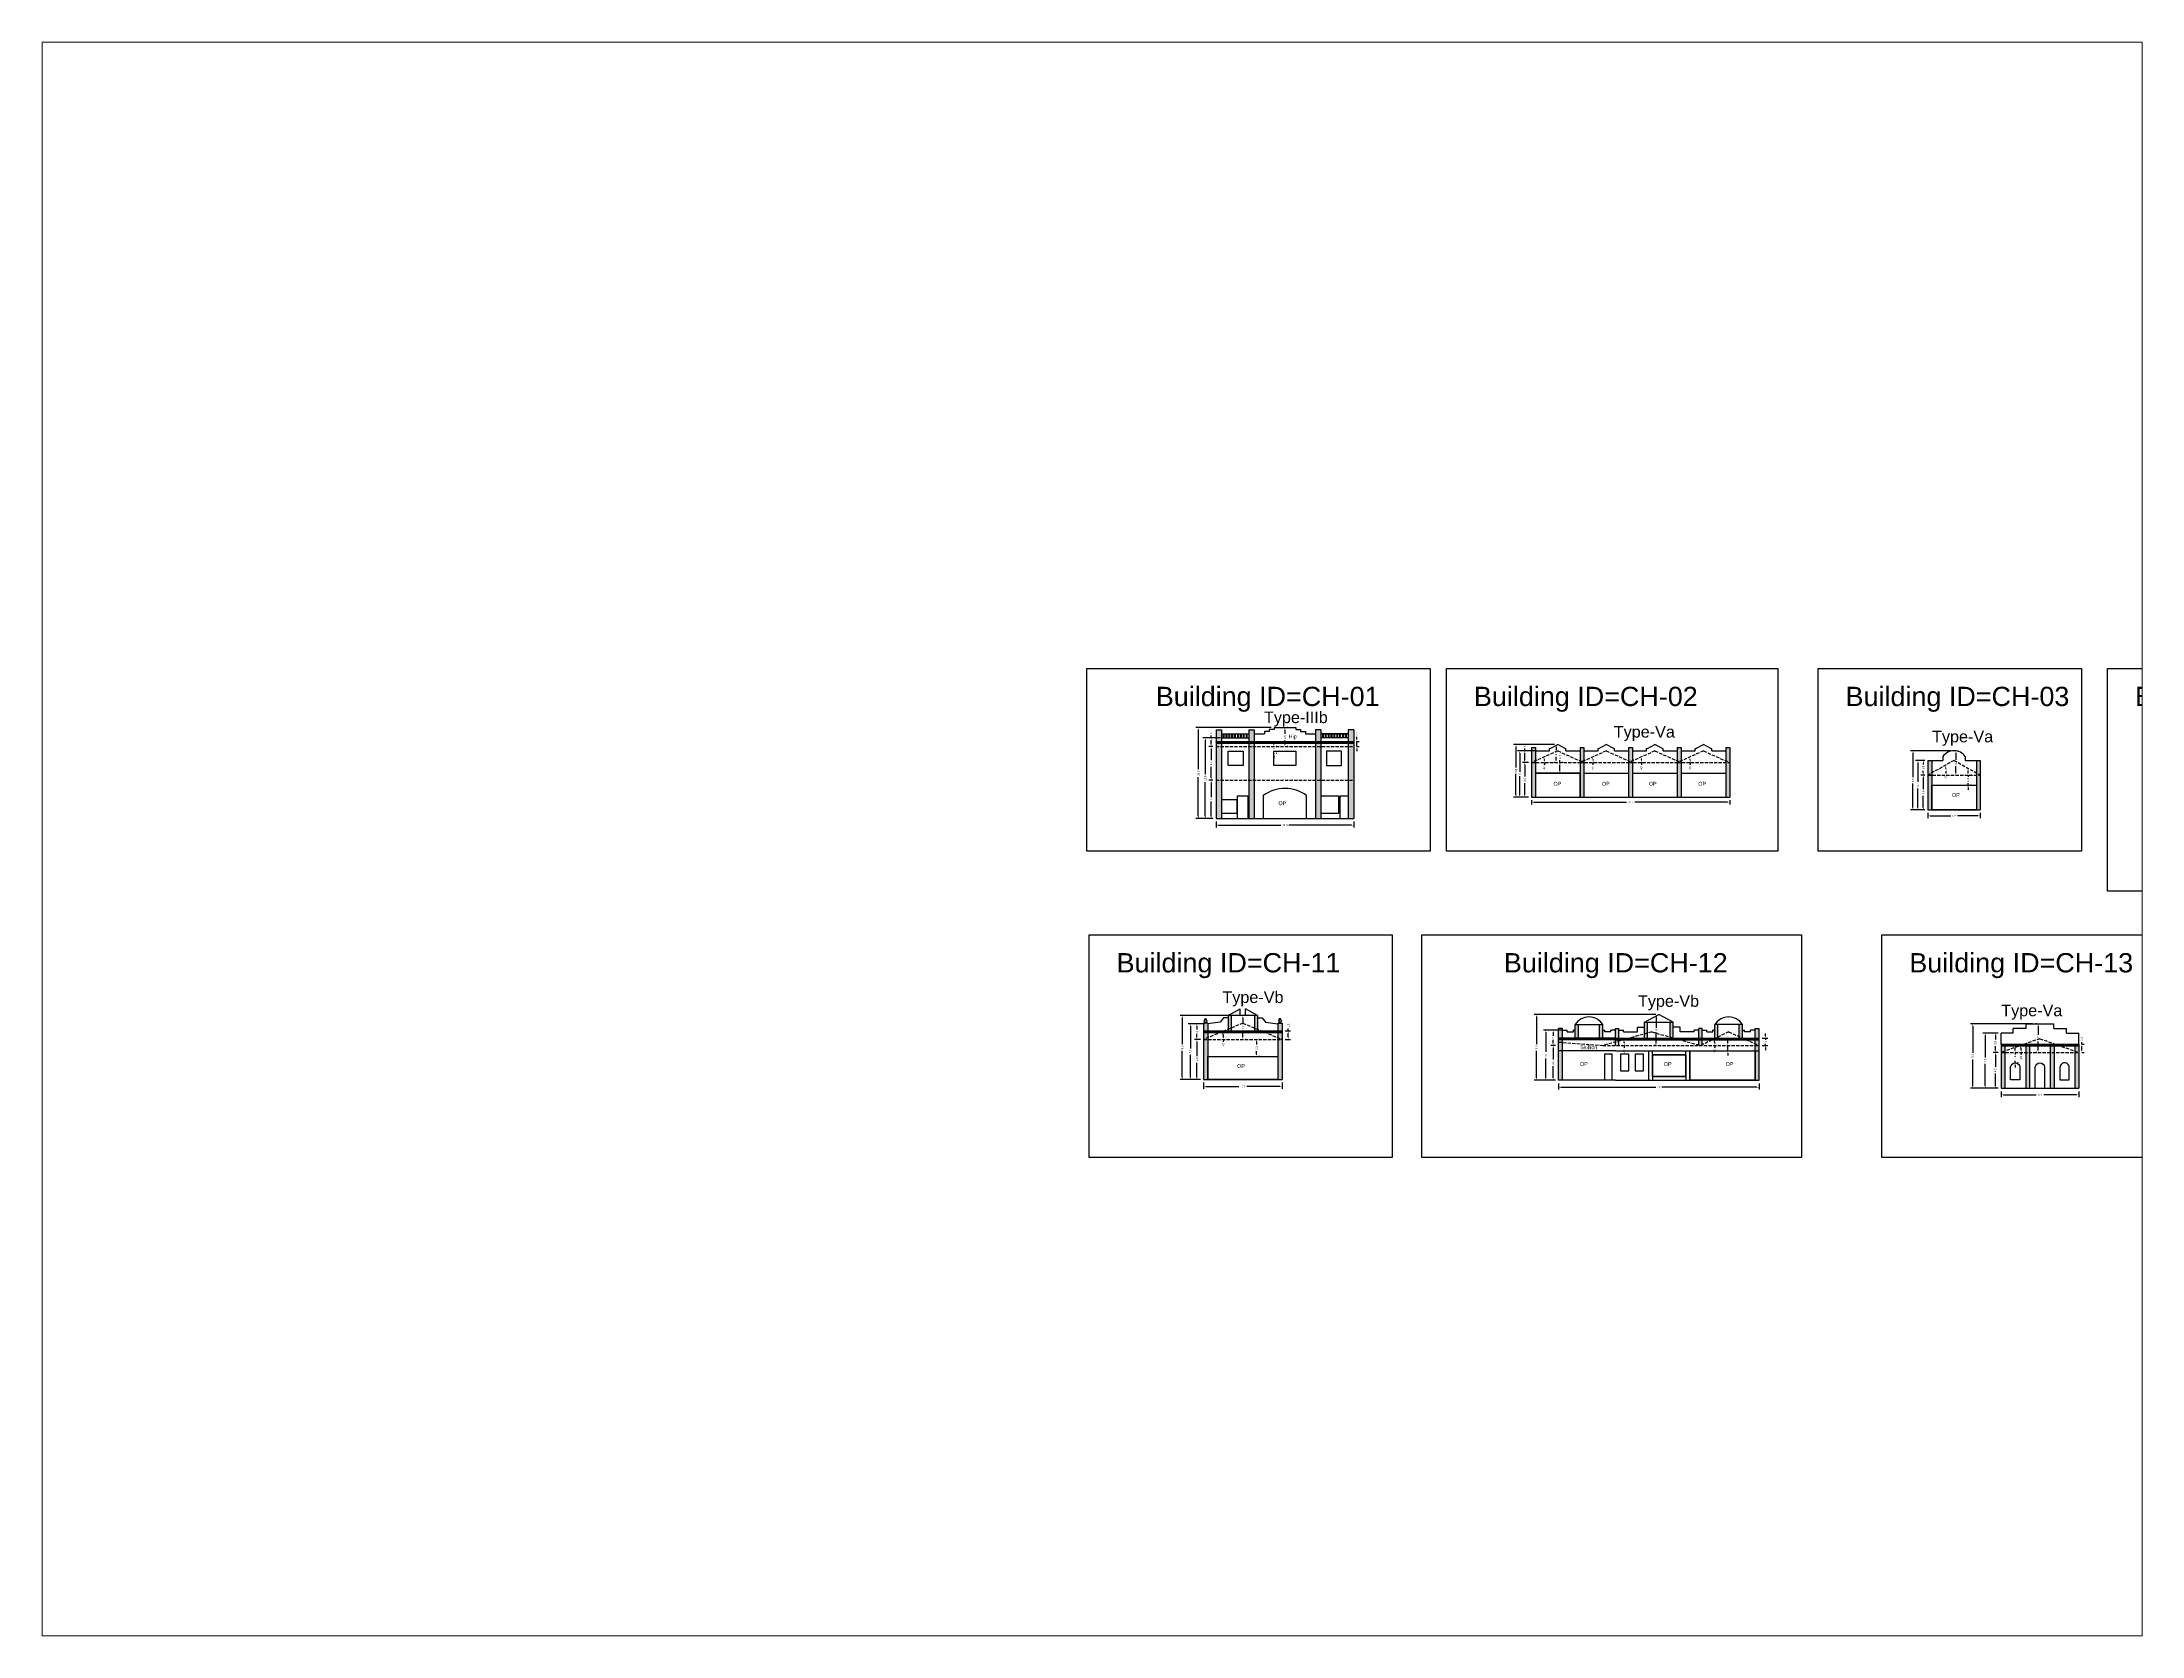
# Paper-space layout 'Layout1' of a CAD drawing. Header units: metres. Extents: x 26 to 231, y 20 to 176.
# The model-space entities are those that its viewports show. They can reach past a viewport. Long polylines and large blocks are cut down to what shows.
import ezdxf

# ---------------------------------------------------------------- set-up
doc = ezdxf.new("R2010")
doc.units = ezdxf.units.M
doc.linetypes.add('ACAD_ISO02W100', pattern=[15, 12, -3])
doc.layers.add('Dotted', color=7, linetype='ACAD_ISO02W100', plot=False)
doc.styles.get("Standard").update_dxf_attribs({"font": 'arial.ttf'})
doc.dimstyles.new('ISO-25', dxfattribs={"dimtxt": 0.25, "dimasz": 0.3, "dimexe": 0.3, "dimexo": 0.4, "dimgap": 0.2, "dimtad": 0, "dimdec": 1, "dimdsep": 46, "dimtxsty": 'Standard', "dimcen": 2.5, "dimadec": 0, "dimazin": 0, "dimtfac": 1, "dimtdec": 1, "dimtmove": 0, "dimatfit": 3, "dimfxl": 1, "dimarcsym": 0})

# ---------------------------------------------------------------- blocks, each defined once
blk = doc.blocks.new('*D4')
at = {"color": 0, "lineweight": -2, "transparency": 16777216}
for p, q in [((3416665.76, -6712704.55), (3416665.23, -6712704.55)), ((3416665.53, -6712704.85), (3416665.53, -6712706.75)), ((3416665.53, -6712709.22), (3416665.53, -6712707.32)), ((3416665.76, -6712709.52), (3416665.23, -6712709.52))]:
    blk.add_line(p, q, dxfattribs=at)
at = {"color": 0, "transparency": 16777216}
for points in [[(3416665.48, -6712704.85), (3416665.58, -6712704.85), (3416665.53, -6712704.55)], [(3416665.48, -6712709.22), (3416665.58, -6712709.22), (3416665.53, -6712709.52)]]:
    blk.add_solid(points, dxfattribs=at)
at = {"layer": 'Defpoints', "color": 0, "transparency": 16777216}
for p in [(3416665.53, -6712704.55), (3416666.16, -6712704.55), (3416666.16, -6712709.52)]:
    blk.add_point(p, dxfattribs=at)
at = {"color": 0, "transparency": 16777216, "insert": (3416665.53, -6712707.04), "char_height": 0.25, "attachment_point": 5, "rotation": 90}
blk.add_mtext('5', dxfattribs=at)
blk = doc.blocks.new('*D5')
at = {"color": 0, "lineweight": -2, "transparency": 16777216}
for p, q in [((3416665.76, -6712700.2), (3416665.23, -6712700.2)), ((3416665.53, -6712700.5), (3416665.53, -6712701.94)), ((3416665.76, -6712704.55), (3416665.23, -6712704.55)), ((3416665.53, -6712704.25), (3416665.53, -6712702.81))]:
    blk.add_line(p, q, dxfattribs=at)
at = {"color": 0, "transparency": 16777216}
for points in [[(3416665.48, -6712700.5), (3416665.58, -6712700.5), (3416665.53, -6712700.2)], [(3416665.48, -6712704.25), (3416665.58, -6712704.25), (3416665.53, -6712704.55)]]:
    blk.add_solid(points, dxfattribs=at)
at = {"layer": 'Defpoints', "color": 0, "transparency": 16777216}
for p in [(3416665.53, -6712700.2), (3416666.16, -6712700.2), (3416666.16, -6712704.55)]:
    blk.add_point(p, dxfattribs=at)
at = {"color": 0, "transparency": 16777216, "insert": (3416665.53, -6712702.37), "char_height": 0.25, "attachment_point": 5, "rotation": 90}
blk.add_mtext('4.4', dxfattribs=at)
blk = doc.blocks.new('*D6')
at = {"color": 0, "lineweight": -2, "transparency": 16777216}
for p, q in [((3416666.72, -6712699.06), (3416665.23, -6712699.06)), ((3416665.53, -6712699.06), (3416665.53, -6712698.76)), ((3416665.53, -6712699.9), (3416665.53, -6712699.36)), ((3416665.76, -6712700.2), (3416665.23, -6712700.2))]:
    blk.add_line(p, q, dxfattribs=at)
at = {"color": 0, "transparency": 16777216}
for points in [[(3416665.48, -6712699.36), (3416665.58, -6712699.36), (3416665.53, -6712699.06)], [(3416665.48, -6712699.9), (3416665.58, -6712699.9), (3416665.53, -6712700.2)]]:
    blk.add_solid(points, dxfattribs=at)
at = {"layer": 'Defpoints', "color": 0, "transparency": 16777216}
for p in [(3416665.53, -6712699.06), (3416667.12, -6712699.06), (3416666.16, -6712700.2)]:
    blk.add_point(p, dxfattribs=at)
at = {"color": 0, "transparency": 16777216, "insert": (3416665.53, -6712698.37), "char_height": 0.25, "attachment_point": 5, "rotation": 90}
blk.add_mtext('1.1', dxfattribs=at)
blk = doc.blocks.new('*D7')
at = {"color": 0, "lineweight": -2, "transparency": 16777216}
for p, q in [((3416675.09, -6712698.04), (3416675.09, -6712698.54)), ((3416675.09, -6712699.9), (3416675.09, -6712699.4)), ((3416675.49, -6712697.74), (3416675.39, -6712697.74)), ((3416675.49, -6712700.2), (3416675.39, -6712700.2))]:
    blk.add_line(p, q, dxfattribs=at)
at = {"color": 0, "transparency": 16777216}
for points in [[(3416675.04, -6712698.04), (3416675.14, -6712698.04), (3416675.09, -6712697.74)], [(3416675.04, -6712699.9), (3416675.14, -6712699.9), (3416675.09, -6712700.2)]]:
    blk.add_solid(points, dxfattribs=at)
at = {"layer": 'Defpoints', "color": 0, "transparency": 16777216}
for p in [(3416675.09, -6712697.74), (3416675.09, -6712700.2), (3416675.09, -6712700.2)]:
    blk.add_point(p, dxfattribs=at)
at = {"color": 0, "transparency": 16777216, "insert": (3416675.09, -6712698.97), "char_height": 0.25, "attachment_point": 5, "rotation": 90}
blk.add_mtext('2.5', dxfattribs=at)
blk = doc.blocks.new('*D8')
at = {"color": 0, "lineweight": -2, "transparency": 16777216}
for p, q in [((3416673.66, -6712699.9), (3416673.66, -6712699.6)), ((3416673.66, -6712700.2), (3416673.66, -6712700.21)), ((3416673.66, -6712701.08), (3416673.66, -6712701.06)), ((3416673.66, -6712701.38), (3416673.66, -6712701.68)), ((3416674.06, -6712700.2), (3416673.96, -6712700.2)), ((3416674.06, -6712701.08), (3416673.96, -6712701.08))]:
    blk.add_line(p, q, dxfattribs=at)
at = {"color": 0, "transparency": 16777216}
for points in [[(3416673.61, -6712699.9), (3416673.71, -6712699.9), (3416673.66, -6712700.2)], [(3416673.61, -6712701.38), (3416673.71, -6712701.38), (3416673.66, -6712701.08)]]:
    blk.add_solid(points, dxfattribs=at)
at = {"layer": 'Defpoints', "color": 0, "transparency": 16777216}
for p in [(3416673.66, -6712700.2), (3416673.66, -6712700.2), (3416673.66, -6712701.08)]:
    blk.add_point(p, dxfattribs=at)
at = {"color": 0, "transparency": 16777216, "insert": (3416673.66, -6712700.64), "char_height": 0.25, "attachment_point": 5, "rotation": 90}
blk.add_mtext('0.9', dxfattribs=at)
blk = doc.blocks.new('*D9')
at = {"color": 0, "lineweight": -2, "transparency": 16777216}
for p, q in [((3416666.16, -6712709.92), (3416666.16, -6712710.67)), ((3416666.46, -6712710.37), (3416674.58, -6712710.37)), ((3416683.71, -6712710.37), (3416675.6, -6712710.37)), ((3416684.01, -6712709.92), (3416684.01, -6712710.67))]:
    blk.add_line(p, q, dxfattribs=at)
at = {"color": 0, "transparency": 16777216}
for points in [[(3416666.46, -6712710.32), (3416666.46, -6712710.42), (3416666.16, -6712710.37)], [(3416683.71, -6712710.32), (3416683.71, -6712710.42), (3416684.01, -6712710.37)]]:
    blk.add_solid(points, dxfattribs=at)
at = {"layer": 'Defpoints', "color": 0, "transparency": 16777216}
for p in [(3416666.16, -6712709.52), (3416684.01, -6712709.52), (3416684.01, -6712710.37)]:
    blk.add_point(p, dxfattribs=at)
at = {"color": 0, "transparency": 16777216, "insert": (3416675.09, -6712710.37), "char_height": 0.25, "attachment_point": 5}
blk.add_mtext('17.9', dxfattribs=at)
blk = doc.blocks.new('*D10')
at = {"color": 0, "lineweight": -2, "transparency": 16777216}
for p, q in [((3416666.72, -6712699.06), (3416664.47, -6712699.06)), ((3416664.77, -6712699.36), (3416664.77, -6712703.78)), ((3416664.77, -6712709.22), (3416664.77, -6712704.81)), ((3416665.76, -6712709.52), (3416664.47, -6712709.52))]:
    blk.add_line(p, q, dxfattribs=at)
at = {"color": 0, "transparency": 16777216}
for points in [[(3416664.72, -6712699.36), (3416664.82, -6712699.36), (3416664.77, -6712699.06)], [(3416664.72, -6712709.22), (3416664.82, -6712709.22), (3416664.77, -6712709.52)]]:
    blk.add_solid(points, dxfattribs=at)
at = {"layer": 'Defpoints', "color": 0, "transparency": 16777216}
for p in [(3416664.77, -6712699.06), (3416667.12, -6712699.06), (3416666.16, -6712709.52)]:
    blk.add_point(p, dxfattribs=at)
at = {"color": 0, "transparency": 16777216, "insert": (3416664.77, -6712704.29), "char_height": 0.25, "attachment_point": 5, "rotation": 90}
blk.add_mtext('10.5', dxfattribs=at)
blk = doc.blocks.new('*D11')
at = {"color": 0, "lineweight": -2, "transparency": 16777216}
for p, q in [((3416673.29, -6712697.74), (3416663.56, -6712697.74)), ((3416663.86, -6712698.04), (3416663.86, -6712703.12)), ((3416663.86, -6712709.22), (3416663.86, -6712704.15)), ((3416665.76, -6712709.52), (3416663.56, -6712709.52))]:
    blk.add_line(p, q, dxfattribs=at)
at = {"color": 0, "transparency": 16777216}
for points in [[(3416663.81, -6712698.04), (3416663.91, -6712698.04), (3416663.86, -6712697.74)], [(3416663.81, -6712709.22), (3416663.91, -6712709.22), (3416663.86, -6712709.52)]]:
    blk.add_solid(points, dxfattribs=at)
at = {"layer": 'Defpoints', "color": 0, "transparency": 16777216}
for p in [(3416663.86, -6712697.74), (3416673.69, -6712697.74), (3416666.16, -6712709.52)]:
    blk.add_point(p, dxfattribs=at)
at = {"color": 0, "transparency": 16777216, "insert": (3416663.86, -6712703.63), "char_height": 0.25, "attachment_point": 5, "rotation": 90}
blk.add_mtext('11.8', dxfattribs=at)
blk = doc.blocks.new('*D12')
at = {"color": 0, "lineweight": -2, "transparency": 16777216}
for p, q in [((3416684.41, -6712699.55), (3416684.72, -6712699.55)), ((3416684.42, -6712699.25), (3416684.42, -6712698.95)), ((3416684.42, -6712700.2), (3416684.42, -6712699.55)), ((3416684.41, -6712700.2), (3416684.72, -6712700.2)), ((3416684.42, -6712700.5), (3416684.42, -6712700.8))]:
    blk.add_line(p, q, dxfattribs=at)
at = {"color": 0, "transparency": 16777216}
for points in [[(3416684.37, -6712699.25), (3416684.47, -6712699.25), (3416684.42, -6712699.55)], [(3416684.37, -6712700.5), (3416684.47, -6712700.5), (3416684.42, -6712700.2)]]:
    blk.add_solid(points, dxfattribs=at)
at = {"layer": 'Defpoints', "color": 0, "transparency": 16777216}
for p in [(3416684.01, -6712699.55), (3416684.42, -6712699.55), (3416684.01, -6712700.2)]:
    blk.add_point(p, dxfattribs=at)
at = {"color": 0, "transparency": 16777216, "insert": (3416684.42, -6712698.52), "char_height": 0.25, "attachment_point": 5, "rotation": 90}
blk.add_mtext('0.7', dxfattribs=at)
blk = doc.blocks.new('*D13')
at = {"color": 0, "lineweight": -2, "transparency": 16777216}
for start, end in [(10.0305, 13.7754), (349.9695, 360)]:
    blk.add_arc((3416707.06, -6712702.26), 1.72, start, end, dxfattribs=at)
at = {"color": 0, "transparency": 16777216}
for points in [[(3416708.68, -6712701.86), (3416708.78, -6712701.83), (3416708.63, -6712701.56)], [(3416708.8, -6712701.95), (3416708.7, -6712701.96), (3416708.78, -6712702.26)]]:
    blk.add_solid(points, dxfattribs=at)
at = {"layer": 'Defpoints', "color": 0, "transparency": 16777216}
for p in [(3416707.06, -6712702.26), (3416707.06, -6712702.26), (3416708.71, -6712701.79), (3416710.46, -6712700.76), (3416713.86, -6712702.26)]:
    blk.add_point(p, dxfattribs=at)
at = {"color": 0, "transparency": 16777216, "insert": (3416708.68, -6712703), "char_height": 0.25, "attachment_point": 5, "rotation": 259.9695}
blk.add_mtext('24°', dxfattribs=at)
blk = doc.blocks.new('*D14')
at = {"color": 0, "lineweight": -2, "transparency": 16777216}
for p, q in [((3416706.66, -6712702.26), (3416705.89, -6712702.26)), ((3416706.19, -6712702.56), (3416706.19, -6712704.06)), ((3416706.19, -6712706.43), (3416706.19, -6712704.92)), ((3416706.66, -6712706.73), (3416705.89, -6712706.73))]:
    blk.add_line(p, q, dxfattribs=at)
at = {"color": 0, "transparency": 16777216}
for points in [[(3416706.14, -6712702.56), (3416706.24, -6712702.56), (3416706.19, -6712702.26)], [(3416706.14, -6712706.43), (3416706.24, -6712706.43), (3416706.19, -6712706.73)]]:
    blk.add_solid(points, dxfattribs=at)
at = {"layer": 'Defpoints', "color": 0, "transparency": 16777216}
for p in [(3416706.19, -6712702.26), (3416707.06, -6712702.26), (3416707.06, -6712706.73)]:
    blk.add_point(p, dxfattribs=at)
at = {"color": 0, "transparency": 16777216, "insert": (3416706.19, -6712704.49), "char_height": 0.25, "attachment_point": 5, "rotation": 90}
blk.add_mtext('4.5', dxfattribs=at)
blk = doc.blocks.new('*D15')
at = {"color": 0, "lineweight": -2, "transparency": 16777216}
for start, end in [(10.0305, 13.7754), (349.9695, 360)]:
    blk.add_arc((3416713.36, -6712702.26), 1.72, start, end, dxfattribs=at)
at = {"color": 0, "transparency": 16777216}
for points in [[(3416714.98, -6712701.86), (3416715.08, -6712701.83), (3416714.93, -6712701.56)], [(3416715.1, -6712701.95), (3416715, -6712701.96), (3416715.08, -6712702.26)]]:
    blk.add_solid(points, dxfattribs=at)
at = {"layer": 'Defpoints', "color": 0, "transparency": 16777216}
for p in [(3416713.36, -6712702.26), (3416713.36, -6712702.26), (3416715.01, -6712701.79), (3416716.76, -6712700.76), (3416720.16, -6712702.26)]:
    blk.add_point(p, dxfattribs=at)
at = {"color": 0, "transparency": 16777216, "insert": (3416714.98, -6712703), "char_height": 0.25, "attachment_point": 5, "rotation": 259.9695}
blk.add_mtext('24°', dxfattribs=at)
blk = doc.blocks.new('*D16')
at = {"color": 0, "lineweight": -2, "transparency": 16777216}
for start, end in [(10.0305, 13.7754), (349.9695, 0)]:
    blk.add_arc((3416719.66, -6712702.26), 1.72, start, end, dxfattribs=at)
at = {"color": 0, "transparency": 16777216}
for points in [[(3416721.28, -6712701.86), (3416721.38, -6712701.83), (3416721.23, -6712701.56)], [(3416721.4, -6712701.95), (3416721.3, -6712701.96), (3416721.38, -6712702.26)]]:
    blk.add_solid(points, dxfattribs=at)
at = {"layer": 'Defpoints', "color": 0, "transparency": 16777216}
for p in [(3416719.66, -6712702.26), (3416719.66, -6712702.26), (3416721.31, -6712701.79), (3416723.06, -6712700.76), (3416726.46, -6712702.26)]:
    blk.add_point(p, dxfattribs=at)
at = {"color": 0, "transparency": 16777216, "insert": (3416721.28, -6712703), "char_height": 0.25, "attachment_point": 5, "rotation": 259.9695}
blk.add_mtext('24°', dxfattribs=at)
blk = doc.blocks.new('*D17')
at = {"color": 0, "lineweight": -2, "transparency": 16777216}
for start, end in [(10.0305, 13.7754), (349.9695, 360)]:
    blk.add_arc((3416725.96, -6712702.26), 1.72, start, end, dxfattribs=at)
at = {"color": 0, "transparency": 16777216}
for points in [[(3416727.58, -6712701.86), (3416727.68, -6712701.83), (3416727.53, -6712701.56)], [(3416727.7, -6712701.95), (3416727.6, -6712701.96), (3416727.68, -6712702.26)]]:
    blk.add_solid(points, dxfattribs=at)
at = {"layer": 'Defpoints', "color": 0, "transparency": 16777216}
for p in [(3416725.96, -6712702.26), (3416725.96, -6712702.26), (3416727.61, -6712701.79), (3416729.36, -6712700.76), (3416732.76, -6712702.26)]:
    blk.add_point(p, dxfattribs=at)
at = {"color": 0, "transparency": 16777216, "insert": (3416727.58, -6712703), "char_height": 0.25, "attachment_point": 5, "rotation": 259.9695}
blk.add_mtext('24°', dxfattribs=at)
blk = doc.blocks.new('*D18')
at = {"color": 0, "lineweight": -2, "transparency": 16777216}
for p, q in [((3416707.06, -6712707.13), (3416707.06, -6712707.7)), ((3416707.36, -6712707.4), (3416719.39, -6712707.4)), ((3416732.46, -6712707.4), (3416720.44, -6712707.4)), ((3416732.76, -6712707.13), (3416732.76, -6712707.7))]:
    blk.add_line(p, q, dxfattribs=at)
at = {"color": 0, "transparency": 16777216}
for points in [[(3416707.36, -6712707.35), (3416707.36, -6712707.45), (3416707.06, -6712707.4)], [(3416732.46, -6712707.35), (3416732.46, -6712707.45), (3416732.76, -6712707.4)]]:
    blk.add_solid(points, dxfattribs=at)
at = {"layer": 'Defpoints', "color": 0, "transparency": 16777216}
for p in [(3416707.06, -6712706.73), (3416732.76, -6712706.73), (3416732.76, -6712707.4)]:
    blk.add_point(p, dxfattribs=at)
at = {"color": 0, "transparency": 16777216, "insert": (3416719.91, -6712707.4), "char_height": 0.25, "attachment_point": 5}
blk.add_mtext('25.7', dxfattribs=at)
blk = doc.blocks.new('*D19')
at = {"color": 0, "lineweight": -2, "transparency": 16777216}
for p, q in [((3416707.5, -6712700.76), (3416705.89, -6712700.76)), ((3416706.66, -6712702.26), (3416705.89, -6712702.26)), ((3416706.19, -6712700.76), (3416706.19, -6712700.46)), ((3416706.19, -6712701.96), (3416706.19, -6712701.06))]:
    blk.add_line(p, q, dxfattribs=at)
at = {"color": 0, "transparency": 16777216}
for points in [[(3416706.14, -6712701.06), (3416706.24, -6712701.06), (3416706.19, -6712700.76)], [(3416706.14, -6712701.96), (3416706.24, -6712701.96), (3416706.19, -6712702.26)]]:
    blk.add_solid(points, dxfattribs=at)
at = {"layer": 'Defpoints', "color": 0, "transparency": 16777216}
for p in [(3416706.19, -6712700.76), (3416707.06, -6712702.26), (3416707.9, -6712700.76)]:
    blk.add_point(p, dxfattribs=at)
at = {"color": 0, "transparency": 16777216, "insert": (3416706.19, -6712700.04), "char_height": 0.25, "attachment_point": 5, "rotation": 90}
blk.add_mtext('1.5', dxfattribs=at)
blk = doc.blocks.new('*D20')
at = {"color": 0, "lineweight": -2, "transparency": 16777216}
for p, q in [((3416710.06, -6712699.91), (3416709.94, -6712699.91)), ((3416710.06, -6712702.26), (3416709.94, -6712702.26)), ((3416710.24, -6712700.21), (3416710.24, -6712700.65)), ((3416710.24, -6712701.96), (3416710.24, -6712701.51))]:
    blk.add_line(p, q, dxfattribs=at)
at = {"color": 0, "transparency": 16777216}
for points in [[(3416710.19, -6712700.21), (3416710.29, -6712700.21), (3416710.24, -6712699.91)], [(3416710.19, -6712701.96), (3416710.29, -6712701.96), (3416710.24, -6712702.26)]]:
    blk.add_solid(points, dxfattribs=at)
at = {"layer": 'Defpoints', "color": 0, "transparency": 16777216}
for p in [(3416710.24, -6712702.26), (3416710.46, -6712699.91), (3416710.46, -6712702.26)]:
    blk.add_point(p, dxfattribs=at)
at = {"color": 0, "transparency": 16777216, "insert": (3416710.24, -6712701.08), "char_height": 0.25, "attachment_point": 5, "rotation": 90}
blk.add_mtext('2.3', dxfattribs=at)
blk = doc.blocks.new('*D21')
at = {"color": 0, "lineweight": -2, "transparency": 16777216}
for p, q in [((3416707.5, -6712700.76), (3416705.23, -6712700.76)), ((3416705.53, -6712701.06), (3416705.53, -6712703.46)), ((3416705.53, -6712706.43), (3416705.53, -6712704.02)), ((3416706.66, -6712706.73), (3416705.23, -6712706.73))]:
    blk.add_line(p, q, dxfattribs=at)
at = {"color": 0, "transparency": 16777216}
for points in [[(3416705.48, -6712701.06), (3416705.58, -6712701.06), (3416705.53, -6712700.76)], [(3416705.48, -6712706.43), (3416705.58, -6712706.43), (3416705.53, -6712706.73)]]:
    blk.add_solid(points, dxfattribs=at)
at = {"layer": 'Defpoints', "color": 0, "transparency": 16777216}
for p in [(3416705.53, -6712700.76), (3416707.9, -6712700.76), (3416707.06, -6712706.73)]:
    blk.add_point(p, dxfattribs=at)
at = {"color": 0, "transparency": 16777216, "insert": (3416705.53, -6712703.74), "char_height": 0.25, "attachment_point": 5, "rotation": 90}
blk.add_mtext('6', dxfattribs=at)
blk = doc.blocks.new('*D22')
at = {"color": 0, "lineweight": -2, "transparency": 16777216}
for p, q in [((3416710.06, -6712699.91), (3416704.75, -6712699.91)), ((3416705.05, -6712700.21), (3416705.05, -6712702.89)), ((3416705.05, -6712706.43), (3416705.05, -6712703.74)), ((3416706.66, -6712706.73), (3416704.75, -6712706.73))]:
    blk.add_line(p, q, dxfattribs=at)
at = {"color": 0, "transparency": 16777216}
for points in [[(3416705, -6712700.21), (3416705.1, -6712700.21), (3416705.05, -6712699.91)], [(3416705, -6712706.43), (3416705.1, -6712706.43), (3416705.05, -6712706.73)]]:
    blk.add_solid(points, dxfattribs=at)
at = {"layer": 'Defpoints', "color": 0, "transparency": 16777216}
for p in [(3416705.05, -6712699.91), (3416710.46, -6712699.91), (3416707.06, -6712706.73)]:
    blk.add_point(p, dxfattribs=at)
at = {"color": 0, "transparency": 16777216, "insert": (3416705.05, -6712703.32), "char_height": 0.25, "attachment_point": 5, "rotation": 90}
blk.add_mtext('6.8', dxfattribs=at)
blk = doc.blocks.new('*D23')
at = {"color": 0, "lineweight": -2, "transparency": 16777216}
for p, q in [((3416710.75, -6712702.26), (3416710.75, -6712701.96)), ((3416711.15, -6712702.26), (3416711.05, -6712702.26)), ((3416710.75, -6712703.33), (3416710.75, -6712702.56)), ((3416711.15, -6712703.63), (3416711.05, -6712703.63))]:
    blk.add_line(p, q, dxfattribs=at)
at = {"color": 0, "transparency": 16777216}
for points in [[(3416710.7, -6712702.56), (3416710.8, -6712702.56), (3416710.75, -6712702.26)], [(3416710.7, -6712703.33), (3416710.8, -6712703.33), (3416710.75, -6712703.63)]]:
    blk.add_solid(points, dxfattribs=at)
at = {"layer": 'Defpoints', "color": 0, "transparency": 16777216}
for p in [(3416710.75, -6712702.26), (3416710.75, -6712702.26), (3416710.75, -6712703.63)]:
    blk.add_point(p, dxfattribs=at)
at = {"color": 0, "transparency": 16777216, "insert": (3416710.75, -6712701.54), "char_height": 0.25, "attachment_point": 5, "rotation": 90}
blk.add_mtext('1.4', dxfattribs=at)
blk = doc.blocks.new('*D24')
at = {"color": 0, "lineweight": -2, "transparency": 16777216}
for start, end in [(11.6348, 17.6346), (348.3652, 360)]:
    blk.add_arc((3416759.36, -6712703.38), 1.48, start, end, dxfattribs=at)
at = {"color": 0, "transparency": 16777216}
for points in [[(3416760.72, -6712702.95), (3416760.81, -6712702.91), (3416760.65, -6712702.65)], [(3416760.86, -6712703.07), (3416760.76, -6712703.09), (3416760.84, -6712703.38)]]:
    blk.add_solid(points, dxfattribs=at)
at = {"layer": 'Defpoints', "color": 0, "transparency": 16777216}
for p in [(3416761.85, -6712701.98), (3416758.46, -6712703.38), (3416758.46, -6712703.88), (3416760.75, -6712702.88), (3416765.24, -6712703.38)]:
    blk.add_point(p, dxfattribs=at)
at = {"color": 0, "transparency": 16777216, "insert": (3416760.72, -6712704.12), "char_height": 0.25, "attachment_point": 5, "rotation": 258.3652}
blk.add_mtext('29°', dxfattribs=at)
blk = doc.blocks.new('*D25')
at = {"color": 0, "lineweight": -2, "transparency": 16777216}
for p, q in [((3416758.06, -6712703.88), (3416757.56, -6712703.88)), ((3416757.86, -6712704.18), (3416757.86, -6712705.69)), ((3416757.86, -6712708.08), (3416757.86, -6712706.56)), ((3416758.06, -6712708.38), (3416757.56, -6712708.38))]:
    blk.add_line(p, q, dxfattribs=at)
at = {"color": 0, "transparency": 16777216}
for points in [[(3416757.81, -6712704.18), (3416757.91, -6712704.18), (3416757.86, -6712703.88)], [(3416757.81, -6712708.08), (3416757.91, -6712708.08), (3416757.86, -6712708.38)]]:
    blk.add_solid(points, dxfattribs=at)
at = {"layer": 'Defpoints', "color": 0, "transparency": 16777216}
for p in [(3416757.86, -6712703.88), (3416758.46, -6712703.88), (3416758.46, -6712708.38)]:
    blk.add_point(p, dxfattribs=at)
at = {"color": 0, "transparency": 16777216, "insert": (3416757.86, -6712706.13), "char_height": 0.25, "attachment_point": 5, "rotation": 90}
blk.add_mtext('4.5', dxfattribs=at)
blk = doc.blocks.new('*D26')
at = {"color": 0, "lineweight": -2, "transparency": 16777216}
for p, q in [((3416758.06, -6712701.98), (3416757.56, -6712701.98)), ((3416757.86, -6712702.28), (3416757.86, -6712702.51)), ((3416758.06, -6712703.88), (3416757.56, -6712703.88)), ((3416757.86, -6712703.58), (3416757.86, -6712703.34))]:
    blk.add_line(p, q, dxfattribs=at)
at = {"color": 0, "transparency": 16777216}
for points in [[(3416757.81, -6712702.28), (3416757.91, -6712702.28), (3416757.86, -6712701.98)], [(3416757.81, -6712703.58), (3416757.91, -6712703.58), (3416757.86, -6712703.88)]]:
    blk.add_solid(points, dxfattribs=at)
at = {"layer": 'Defpoints', "color": 0, "transparency": 16777216}
for p in [(3416757.86, -6712701.98), (3416758.46, -6712701.98), (3416758.46, -6712703.88)]:
    blk.add_point(p, dxfattribs=at)
at = {"color": 0, "transparency": 16777216, "insert": (3416757.86, -6712702.93), "char_height": 0.25, "attachment_point": 5, "rotation": 90}
blk.add_mtext('1.9', dxfattribs=at)
blk = doc.blocks.new('*D27')
at = {"color": 0, "lineweight": -2, "transparency": 16777216}
for p, q in [((3416762.09, -6712701.05), (3416762.09, -6712701.91)), ((3416762.25, -6712700.75), (3416762.39, -6712700.75)), ((3416762.09, -6712703.58), (3416762.09, -6712702.72)), ((3416762.25, -6712703.88), (3416762.39, -6712703.88))]:
    blk.add_line(p, q, dxfattribs=at)
at = {"color": 0, "transparency": 16777216}
for points in [[(3416762.04, -6712701.05), (3416762.14, -6712701.05), (3416762.09, -6712700.75)], [(3416762.04, -6712703.58), (3416762.14, -6712703.58), (3416762.09, -6712703.88)]]:
    blk.add_solid(points, dxfattribs=at)
at = {"layer": 'Defpoints', "color": 0, "transparency": 16777216}
for p in [(3416761.85, -6712700.75), (3416761.85, -6712703.88), (3416762.09, -6712703.88)]:
    blk.add_point(p, dxfattribs=at)
at = {"color": 0, "transparency": 16777216, "insert": (3416762.09, -6712702.31), "char_height": 0.25, "attachment_point": 5, "rotation": 90}
blk.add_mtext('3.1', dxfattribs=at)
blk = doc.blocks.new('*D28')
at = {"color": 0, "lineweight": -2, "transparency": 16777216}
for p, q in [((3416758.46, -6712708.78), (3416758.46, -6712709.47)), ((3416758.76, -6712709.17), (3416761.43, -6712709.17)), ((3416764.94, -6712709.17), (3416762.28, -6712709.17)), ((3416765.24, -6712708.78), (3416765.24, -6712709.47))]:
    blk.add_line(p, q, dxfattribs=at)
at = {"color": 0, "transparency": 16777216}
for points in [[(3416758.76, -6712709.12), (3416758.76, -6712709.22), (3416758.46, -6712709.17)], [(3416764.94, -6712709.12), (3416764.94, -6712709.22), (3416765.24, -6712709.17)]]:
    blk.add_solid(points, dxfattribs=at)
at = {"layer": 'Defpoints', "color": 0, "transparency": 16777216}
for p in [(3416758.46, -6712708.38), (3416765.24, -6712708.38), (3416765.24, -6712709.17)]:
    blk.add_point(p, dxfattribs=at)
at = {"color": 0, "transparency": 16777216, "insert": (3416761.85, -6712709.17), "char_height": 0.25, "attachment_point": 5}
blk.add_mtext('6.8', dxfattribs=at)
blk = doc.blocks.new('*D29')
at = {"color": 0, "lineweight": -2, "transparency": 16777216}
for p, q in [((3416763.66, -6712703.58), (3416763.66, -6712703.28)), ((3416763.66, -6712703.88), (3416763.66, -6712704.11)), ((3416763.66, -6712705.18), (3416763.66, -6712704.94)), ((3416764.06, -6712703.88), (3416763.96, -6712703.88)), ((3416764.06, -6712705.18), (3416763.96, -6712705.18)), ((3416763.66, -6712705.48), (3416763.66, -6712705.78))]:
    blk.add_line(p, q, dxfattribs=at)
at = {"color": 0, "transparency": 16777216}
for points in [[(3416763.61, -6712703.58), (3416763.71, -6712703.58), (3416763.66, -6712703.88)], [(3416763.61, -6712705.48), (3416763.71, -6712705.48), (3416763.66, -6712705.18)]]:
    blk.add_solid(points, dxfattribs=at)
at = {"layer": 'Defpoints', "color": 0, "transparency": 16777216}
for p in [(3416763.66, -6712703.88), (3416763.66, -6712703.88), (3416763.66, -6712705.18)]:
    blk.add_point(p, dxfattribs=at)
at = {"color": 0, "transparency": 16777216, "insert": (3416763.66, -6712704.53), "char_height": 0.25, "attachment_point": 5, "rotation": 90}
blk.add_mtext('1.3', dxfattribs=at)
blk = doc.blocks.new('*D30')
at = {"color": 0, "lineweight": -2, "transparency": 16777216}
for p, q in [((3416758.06, -6712701.98), (3416756.87, -6712701.98)), ((3416757.17, -6712702.28), (3416757.17, -6712704.75)), ((3416757.17, -6712708.08), (3416757.17, -6712705.61)), ((3416758.06, -6712708.38), (3416756.87, -6712708.38))]:
    blk.add_line(p, q, dxfattribs=at)
at = {"color": 0, "transparency": 16777216}
for points in [[(3416757.12, -6712702.28), (3416757.22, -6712702.28), (3416757.17, -6712701.98)], [(3416757.12, -6712708.08), (3416757.22, -6712708.08), (3416757.17, -6712708.38)]]:
    blk.add_solid(points, dxfattribs=at)
at = {"layer": 'Defpoints', "color": 0, "transparency": 16777216}
for p in [(3416757.17, -6712701.98), (3416758.46, -6712701.98), (3416758.46, -6712708.38)]:
    blk.add_point(p, dxfattribs=at)
at = {"color": 0, "transparency": 16777216, "insert": (3416757.17, -6712705.18), "char_height": 0.25, "attachment_point": 5, "rotation": 90}
blk.add_mtext('6.4', dxfattribs=at)
blk = doc.blocks.new('*D31')
at = {"color": 0, "lineweight": -2, "transparency": 16777216}
for p, q in [((3416761.45, -6712700.75), (3416756.22, -6712700.75)), ((3416756.52, -6712701.05), (3416756.52, -6712704.14)), ((3416756.52, -6712708.08), (3416756.52, -6712704.99)), ((3416758.06, -6712708.38), (3416756.22, -6712708.38))]:
    blk.add_line(p, q, dxfattribs=at)
at = {"color": 0, "transparency": 16777216}
for points in [[(3416756.47, -6712701.05), (3416756.57, -6712701.05), (3416756.52, -6712700.75)], [(3416756.47, -6712708.08), (3416756.57, -6712708.08), (3416756.52, -6712708.38)]]:
    blk.add_solid(points, dxfattribs=at)
at = {"layer": 'Defpoints', "color": 0, "transparency": 16777216}
for p in [(3416756.52, -6712700.75), (3416761.85, -6712700.75), (3416758.46, -6712708.38)]:
    blk.add_point(p, dxfattribs=at)
at = {"color": 0, "transparency": 16777216, "insert": (3416756.52, -6712704.56), "char_height": 0.25, "attachment_point": 5, "rotation": 90}
blk.add_mtext('7.6', dxfattribs=at)
blk = doc.blocks.new('*D96')
at = {"color": 0, "lineweight": -2, "transparency": 16777216}
for p, q in [((3416664.14, -6712738.14), (3416663.38, -6712738.14)), ((3416663.68, -6712738.44), (3416663.68, -6712740.31)), ((3416664.14, -6712743.34), (3416663.38, -6712743.34)), ((3416663.68, -6712743.04), (3416663.68, -6712741.17))]:
    blk.add_line(p, q, dxfattribs=at)
at = {"color": 0, "transparency": 16777216}
for points in [[(3416663.63, -6712738.44), (3416663.73, -6712738.44), (3416663.68, -6712738.14)], [(3416663.63, -6712743.04), (3416663.73, -6712743.04), (3416663.68, -6712743.34)]]:
    blk.add_solid(points, dxfattribs=at)
at = {"layer": 'Defpoints', "color": 0, "transparency": 16777216}
for p in [(3416663.68, -6712738.14), (3416664.54, -6712738.14), (3416664.54, -6712743.34)]:
    blk.add_point(p, dxfattribs=at)
at = {"color": 0, "transparency": 16777216, "insert": (3416663.68, -6712740.74), "char_height": 0.25, "attachment_point": 5, "rotation": 90}
blk.add_mtext('5.2', dxfattribs=at)
blk = doc.blocks.new('*D97')
at = {"color": 0, "lineweight": -2, "transparency": 16777216}
for start, end in [(6.5759, 15.8042), (353.4241, 360)]:
    blk.add_arc((3416664.54, -6712738.14), 2.62, start, end, dxfattribs=at)
at = {"color": 0, "transparency": 16777216}
for points in [[(3416667.01, -6712737.44), (3416667.1, -6712737.41), (3416666.96, -6712737.14)], [(3416667.19, -6712737.84), (3416667.09, -6712737.84), (3416667.15, -6712738.14)]]:
    blk.add_solid(points, dxfattribs=at)
at = {"layer": 'Defpoints', "color": 0, "transparency": 16777216}
for p in [(3416667.07, -6712737.47), (3416669.64, -6712736.04), (3416664.54, -6712738.14), (3416664.54, -6712738.14), (3416674.74, -6712738.14)]:
    blk.add_point(p, dxfattribs=at)
at = {"color": 0, "transparency": 16777216, "insert": (3416667.09, -6712738.88), "char_height": 0.25, "attachment_point": 5, "rotation": 263.4241}
blk.add_mtext('22°', dxfattribs=at)
blk = doc.blocks.new('*D98')
at = {"color": 0, "lineweight": -2, "transparency": 16777216}
for p, q in [((3416664.69, -6712736.13), (3416663.38, -6712736.13)), ((3416663.68, -6712736.43), (3416663.68, -6712736.85)), ((3416663.68, -6712737.84), (3416663.68, -6712737.42)), ((3416664.14, -6712738.14), (3416663.38, -6712738.14))]:
    blk.add_line(p, q, dxfattribs=at)
at = {"color": 0, "transparency": 16777216}
for points in [[(3416663.63, -6712736.43), (3416663.73, -6712736.43), (3416663.68, -6712736.13)], [(3416663.63, -6712737.84), (3416663.73, -6712737.84), (3416663.68, -6712738.14)]]:
    blk.add_solid(points, dxfattribs=at)
at = {"layer": 'Defpoints', "color": 0, "transparency": 16777216}
for p in [(3416663.68, -6712736.13), (3416665.09, -6712736.13), (3416664.54, -6712738.14)]:
    blk.add_point(p, dxfattribs=at)
at = {"color": 0, "transparency": 16777216, "insert": (3416663.68, -6712737.14), "char_height": 0.25, "attachment_point": 5, "rotation": 90}
blk.add_mtext('2', dxfattribs=at)
blk = doc.blocks.new('*D99')
at = {"color": 0, "lineweight": -2, "transparency": 16777216}
for p, q in [((3416670.04, -6712735.04), (3416669.94, -6712735.04)), ((3416669.64, -6712735.34), (3416669.64, -6712736.19)), ((3416669.64, -6712737.84), (3416669.64, -6712736.99)), ((3416670.04, -6712738.14), (3416669.94, -6712738.14))]:
    blk.add_line(p, q, dxfattribs=at)
at = {"color": 0, "transparency": 16777216}
for points in [[(3416669.59, -6712735.34), (3416669.69, -6712735.34), (3416669.64, -6712735.04)], [(3416669.59, -6712737.84), (3416669.69, -6712737.84), (3416669.64, -6712738.14)]]:
    blk.add_solid(points, dxfattribs=at)
at = {"layer": 'Defpoints', "color": 0, "transparency": 16777216}
for p in [(3416669.64, -6712735.04), (3416669.64, -6712738.14), (3416669.64, -6712738.14)]:
    blk.add_point(p, dxfattribs=at)
at = {"color": 0, "transparency": 16777216, "insert": (3416669.64, -6712736.59), "char_height": 0.25, "attachment_point": 5, "rotation": 90}
blk.add_mtext('3.1', dxfattribs=at)
blk = doc.blocks.new('*D100')
at = {"color": 0, "lineweight": -2, "transparency": 16777216}
for p, q in [((3416664.69, -6712736.13), (3416662.54, -6712736.13)), ((3416662.84, -6712736.43), (3416662.84, -6712739.31)), ((3416662.84, -6712743.04), (3416662.84, -6712740.16)), ((3416664.14, -6712743.34), (3416662.54, -6712743.34))]:
    blk.add_line(p, q, dxfattribs=at)
at = {"color": 0, "transparency": 16777216}
for points in [[(3416662.79, -6712736.43), (3416662.89, -6712736.43), (3416662.84, -6712736.13)], [(3416662.79, -6712743.04), (3416662.89, -6712743.04), (3416662.84, -6712743.34)]]:
    blk.add_solid(points, dxfattribs=at)
at = {"layer": 'Defpoints', "color": 0, "transparency": 16777216}
for p in [(3416662.84, -6712736.13), (3416665.09, -6712736.13), (3416664.54, -6712743.34)]:
    blk.add_point(p, dxfattribs=at)
at = {"color": 0, "transparency": 16777216, "insert": (3416662.84, -6712739.74), "char_height": 0.25, "attachment_point": 5, "rotation": 90}
blk.add_mtext('7.2', dxfattribs=at)
blk = doc.blocks.new('*D101')
at = {"color": 0, "lineweight": -2, "transparency": 16777216}
for p, q in [((3416664.54, -6712743.74), (3416664.54, -6712744.54)), ((3416664.84, -6712744.24), (3416669.13, -6712744.24)), ((3416674.44, -6712744.24), (3416670.15, -6712744.24)), ((3416674.74, -6712743.74), (3416674.74, -6712744.54))]:
    blk.add_line(p, q, dxfattribs=at)
at = {"color": 0, "transparency": 16777216}
for points in [[(3416664.84, -6712744.19), (3416664.84, -6712744.29), (3416664.54, -6712744.24)], [(3416674.44, -6712744.19), (3416674.44, -6712744.29), (3416674.74, -6712744.24)]]:
    blk.add_solid(points, dxfattribs=at)
at = {"layer": 'Defpoints', "color": 0, "transparency": 16777216}
for p in [(3416664.54, -6712743.34), (3416674.74, -6712743.34), (3416674.74, -6712744.24)]:
    blk.add_point(p, dxfattribs=at)
at = {"color": 0, "transparency": 16777216, "insert": (3416669.64, -6712744.24), "char_height": 0.25, "attachment_point": 5}
blk.add_mtext('10.2', dxfattribs=at)
blk = doc.blocks.new('*D102')
at = {"color": 0, "lineweight": -2, "transparency": 16777216}
for p, q in [((3416671.42, -6712738.44), (3416671.42, -6712738.81)), ((3416671.42, -6712740.04), (3416671.42, -6712739.67)), ((3416671.82, -6712738.14), (3416671.72, -6712738.14)), ((3416671.82, -6712740.34), (3416671.72, -6712740.34))]:
    blk.add_line(p, q, dxfattribs=at)
at = {"color": 0, "transparency": 16777216}
for points in [[(3416671.37, -6712738.44), (3416671.47, -6712738.44), (3416671.42, -6712738.14)], [(3416671.37, -6712740.04), (3416671.47, -6712740.04), (3416671.42, -6712740.34)]]:
    blk.add_solid(points, dxfattribs=at)
at = {"layer": 'Defpoints', "color": 0, "transparency": 16777216}
for p in [(3416671.42, -6712738.14), (3416671.42, -6712738.14), (3416671.42, -6712740.34)]:
    blk.add_point(p, dxfattribs=at)
at = {"color": 0, "transparency": 16777216, "insert": (3416671.42, -6712739.24), "char_height": 0.25, "attachment_point": 5, "rotation": 90}
blk.add_mtext('2.2', dxfattribs=at)
blk = doc.blocks.new('*D103')
at = {"color": 0, "lineweight": -2, "transparency": 16777216}
for p, q in [((3416675.14, -6712737.04), (3416675.82, -6712737.04)), ((3416675.52, -6712737.04), (3416675.52, -6712736.74)), ((3416675.52, -6712737.84), (3416675.52, -6712737.34)), ((3416675.14, -6712738.14), (3416675.82, -6712738.14))]:
    blk.add_line(p, q, dxfattribs=at)
at = {"color": 0, "transparency": 16777216}
for points in [[(3416675.47, -6712737.34), (3416675.57, -6712737.34), (3416675.52, -6712737.04)], [(3416675.47, -6712737.84), (3416675.57, -6712737.84), (3416675.52, -6712738.14)]]:
    blk.add_solid(points, dxfattribs=at)
at = {"layer": 'Defpoints', "color": 0, "transparency": 16777216}
for p in [(3416674.74, -6712737.04), (3416675.52, -6712737.04), (3416674.74, -6712738.14)]:
    blk.add_point(p, dxfattribs=at)
at = {"color": 0, "transparency": 16777216, "insert": (3416675.52, -6712736.35), "char_height": 0.25, "attachment_point": 5, "rotation": 90}
blk.add_mtext('1.1', dxfattribs=at)
blk = doc.blocks.new('*D104')
at = {"color": 0, "lineweight": -2, "transparency": 16777216}
for p, q in [((3416668.28, -6712735.04), (3416661.49, -6712735.04)), ((3416661.79, -6712735.34), (3416661.79, -6712738.76)), ((3416661.79, -6712743.04), (3416661.79, -6712739.62)), ((3416664.14, -6712743.34), (3416661.49, -6712743.34))]:
    blk.add_line(p, q, dxfattribs=at)
at = {"color": 0, "transparency": 16777216}
for points in [[(3416661.74, -6712735.34), (3416661.84, -6712735.34), (3416661.79, -6712735.04)], [(3416661.74, -6712743.04), (3416661.84, -6712743.04), (3416661.79, -6712743.34)]]:
    blk.add_solid(points, dxfattribs=at)
at = {"layer": 'Defpoints', "color": 0, "transparency": 16777216}
for p in [(3416661.79, -6712735.04), (3416668.68, -6712735.04), (3416664.54, -6712743.34)]:
    blk.add_point(p, dxfattribs=at)
at = {"color": 0, "transparency": 16777216, "insert": (3416661.79, -6712739.19), "char_height": 0.25, "attachment_point": 5, "rotation": 90}
blk.add_mtext('8.3', dxfattribs=at)
blk = doc.blocks.new('*D105')
at = {"color": 0, "lineweight": -2, "transparency": 16777216}
for p, q in [((3416710.17, -6712738.94), (3416709.57, -6712738.94)), ((3416709.87, -6712739.24), (3416709.87, -6712740.76)), ((3416709.87, -6712743.14), (3416709.87, -6712741.63)), ((3416710.17, -6712743.44), (3416709.57, -6712743.44))]:
    blk.add_line(p, q, dxfattribs=at)
at = {"color": 0, "transparency": 16777216}
for points in [[(3416709.82, -6712739.24), (3416709.92, -6712739.24), (3416709.87, -6712738.94)], [(3416709.82, -6712743.14), (3416709.92, -6712743.14), (3416709.87, -6712743.44)]]:
    blk.add_solid(points, dxfattribs=at)
at = {"layer": 'Defpoints', "color": 0, "transparency": 16777216}
for p in [(3416709.87, -6712738.94), (3416710.57, -6712738.94), (3416710.57, -6712743.44)]:
    blk.add_point(p, dxfattribs=at)
at = {"color": 0, "transparency": 16777216, "insert": (3416709.87, -6712741.19), "char_height": 0.25, "attachment_point": 5, "rotation": 90}
blk.add_mtext('4.5', dxfattribs=at)
blk = doc.blocks.new('*D106')
at = {"color": 0, "lineweight": -2, "transparency": 16777216}
for p, q in [((3416710.98, -6712736.93), (3416709.57, -6712736.93)), ((3416709.87, -6712737.23), (3416709.87, -6712737.66)), ((3416710.17, -6712738.94), (3416709.57, -6712738.94)), ((3416709.87, -6712738.64), (3416709.87, -6712738.22))]:
    blk.add_line(p, q, dxfattribs=at)
at = {"color": 0, "transparency": 16777216}
for points in [[(3416709.82, -6712737.23), (3416709.92, -6712737.23), (3416709.87, -6712736.93)], [(3416709.82, -6712738.64), (3416709.92, -6712738.64), (3416709.87, -6712738.94)]]:
    blk.add_solid(points, dxfattribs=at)
at = {"layer": 'Defpoints', "color": 0, "transparency": 16777216}
for p in [(3416709.87, -6712736.93), (3416711.38, -6712736.93), (3416710.57, -6712738.94)]:
    blk.add_point(p, dxfattribs=at)
at = {"color": 0, "transparency": 16777216, "insert": (3416709.87, -6712737.94), "char_height": 0.25, "attachment_point": 5, "rotation": 90}
blk.add_mtext('2', dxfattribs=at)
blk = doc.blocks.new('*D107')
at = {"color": 0, "lineweight": -2, "transparency": 16777216}
for start, end in [(6.1023, 9.4847), (353.8977, 360)]:
    blk.add_arc((3416716.3, -6712738.94), 2.82, start, end, dxfattribs=at)
at = {"color": 0, "transparency": 16777216}
for points in [[(3416719.03, -6712738.49), (3416719.13, -6712738.47), (3416719.02, -6712738.19)], [(3416719.15, -6712738.64), (3416719.05, -6712738.65), (3416719.12, -6712738.94)]]:
    blk.add_solid(points, dxfattribs=at)
at = {"layer": 'Defpoints', "color": 0, "transparency": 16777216}
for p in [(3416722.65, -6712737.17), (3416716.3, -6712738.94), (3416716.3, -6712738.94), (3416719.07, -6712738.43), (3416736.57, -6712738.94)]:
    blk.add_point(p, dxfattribs=at)
at = {"color": 0, "transparency": 16777216, "insert": (3416719.06, -6712739.67), "char_height": 0.25, "attachment_point": 5, "rotation": 263.8977}
blk.add_mtext('16°', dxfattribs=at)
blk = doc.blocks.new('*D108')
at = {"color": 0, "lineweight": -2, "transparency": 16777216}
for start, end in [(9.1951, 16.7989), (350.8049, 0)]:
    blk.add_arc((3416728.99, -6712738.94), 1.87, start, end, dxfattribs=at)
at = {"color": 0, "transparency": 16777216}
for points in [[(3416730.74, -6712738.42), (3416730.83, -6712738.38), (3416730.67, -6712738.12)], [(3416730.89, -6712738.64), (3416730.79, -6712738.65), (3416730.86, -6712738.94)]]:
    blk.add_solid(points, dxfattribs=at)
at = {"layer": 'Defpoints', "color": 0, "transparency": 16777216}
for p in [(3416732.62, -6712737.17), (3416716.3, -6712738.94), (3416728.99, -6712738.94), (3416730.78, -6712738.39), (3416736.57, -6712738.94)]:
    blk.add_point(p, dxfattribs=at)
at = {"color": 0, "transparency": 16777216, "insert": (3416730.77, -6712739.68), "char_height": 0.25, "attachment_point": 5, "rotation": 260.8049}
blk.add_mtext('26°', dxfattribs=at)
blk = doc.blocks.new('*D109')
at = {"color": 0, "lineweight": -2, "transparency": 16777216}
for p, q in [((3416710.57, -6712743.84), (3416710.57, -6712744.64)), ((3416710.87, -6712744.34), (3416723.19, -6712744.34)), ((3416736.27, -6712744.34), (3416723.95, -6712744.34)), ((3416736.57, -6712743.84), (3416736.57, -6712744.64))]:
    blk.add_line(p, q, dxfattribs=at)
at = {"color": 0, "transparency": 16777216}
for points in [[(3416710.87, -6712744.29), (3416710.87, -6712744.39), (3416710.57, -6712744.34)], [(3416736.27, -6712744.29), (3416736.27, -6712744.39), (3416736.57, -6712744.34)]]:
    blk.add_solid(points, dxfattribs=at)
at = {"layer": 'Defpoints', "color": 0, "transparency": 16777216}
for p in [(3416710.57, -6712743.44), (3416736.57, -6712743.44), (3416736.57, -6712744.34)]:
    blk.add_point(p, dxfattribs=at)
at = {"color": 0, "transparency": 16777216, "insert": (3416723.57, -6712744.34), "char_height": 0.25, "attachment_point": 5}
blk.add_mtext('26', dxfattribs=at)
blk = doc.blocks.new('*D110')
at = {"color": 0, "lineweight": -2, "transparency": 16777216}
for p, q in [((3416710.98, -6712736.93), (3416708.62, -6712736.93)), ((3416708.92, -6712737.23), (3416708.92, -6712739.76)), ((3416708.92, -6712743.14), (3416708.92, -6712740.62)), ((3416710.17, -6712743.44), (3416708.62, -6712743.44))]:
    blk.add_line(p, q, dxfattribs=at)
at = {"color": 0, "transparency": 16777216}
for points in [[(3416708.87, -6712737.23), (3416708.97, -6712737.23), (3416708.92, -6712736.93)], [(3416708.87, -6712743.14), (3416708.97, -6712743.14), (3416708.92, -6712743.44)]]:
    blk.add_solid(points, dxfattribs=at)
at = {"layer": 'Defpoints', "color": 0, "transparency": 16777216}
for p in [(3416708.92, -6712736.93), (3416711.38, -6712736.93), (3416710.57, -6712743.44)]:
    blk.add_point(p, dxfattribs=at)
at = {"color": 0, "transparency": 16777216, "insert": (3416708.92, -6712740.19), "char_height": 0.25, "attachment_point": 5, "rotation": 90}
blk.add_mtext('6.5', dxfattribs=at)
blk = doc.blocks.new('*D111')
at = {"color": 0, "lineweight": -2, "transparency": 16777216}
for p, q in [((3416723.17, -6712734.92), (3416707.4, -6712734.92)), ((3416707.7, -6712735.22), (3416707.7, -6712738.75)), ((3416707.7, -6712743.14), (3416707.7, -6712739.61)), ((3416710.17, -6712743.44), (3416707.4, -6712743.44))]:
    blk.add_line(p, q, dxfattribs=at)
at = {"color": 0, "transparency": 16777216}
for points in [[(3416707.65, -6712735.22), (3416707.75, -6712735.22), (3416707.7, -6712734.92)], [(3416707.65, -6712743.14), (3416707.75, -6712743.14), (3416707.7, -6712743.44)]]:
    blk.add_solid(points, dxfattribs=at)
at = {"layer": 'Defpoints', "color": 0, "transparency": 16777216}
for p in [(3416707.7, -6712734.92), (3416723.57, -6712734.92), (3416710.57, -6712743.44)]:
    blk.add_point(p, dxfattribs=at)
at = {"color": 0, "transparency": 16777216, "insert": (3416707.7, -6712739.18), "char_height": 0.25, "attachment_point": 5, "rotation": 90}
blk.add_mtext('8.5', dxfattribs=at)
blk = doc.blocks.new('*D112')
at = {"color": 0, "lineweight": -2, "transparency": 16777216}
for p, q in [((3416723.17, -6712734.92), (3416722.91, -6712734.92)), ((3416723.21, -6712735.22), (3416723.21, -6712736.65)), ((3416723.21, -6712738.64), (3416723.21, -6712737.22)), ((3416723.17, -6712738.94), (3416722.91, -6712738.94))]:
    blk.add_line(p, q, dxfattribs=at)
at = {"color": 0, "transparency": 16777216}
for points in [[(3416723.16, -6712735.22), (3416723.26, -6712735.22), (3416723.21, -6712734.92)], [(3416723.16, -6712738.64), (3416723.26, -6712738.64), (3416723.21, -6712738.94)]]:
    blk.add_solid(points, dxfattribs=at)
at = {"layer": 'Defpoints', "color": 0, "transparency": 16777216}
for p in [(3416723.57, -6712734.92), (3416723.21, -6712738.94), (3416723.57, -6712738.94)]:
    blk.add_point(p, dxfattribs=at)
at = {"color": 0, "transparency": 16777216, "insert": (3416723.21, -6712736.93), "char_height": 0.25, "attachment_point": 5, "rotation": 90}
blk.add_mtext('4', dxfattribs=at)
blk = doc.blocks.new('*D113')
at = {"color": 0, "lineweight": -2, "transparency": 16777216}
for p, q in [((3416737.42, -6712737.69), (3416737.42, -6712737.39)), ((3416736.97, -6712737.99), (3416737.72, -6712737.99)), ((3416736.97, -6712738.94), (3416737.72, -6712738.94)), ((3416737.42, -6712737.99), (3416737.42, -6712738.22)), ((3416737.42, -6712738.94), (3416737.42, -6712738.71)), ((3416737.42, -6712739.24), (3416737.42, -6712739.54))]:
    blk.add_line(p, q, dxfattribs=at)
at = {"color": 0, "transparency": 16777216}
for points in [[(3416737.37, -6712737.69), (3416737.47, -6712737.69), (3416737.42, -6712737.99)], [(3416737.37, -6712739.24), (3416737.47, -6712739.24), (3416737.42, -6712738.94)]]:
    blk.add_solid(points, dxfattribs=at)
at = {"layer": 'Defpoints', "color": 0, "transparency": 16777216}
for p in [(3416736.57, -6712737.99), (3416736.57, -6712738.94), (3416737.42, -6712737.99)]:
    blk.add_point(p, dxfattribs=at)
at = {"color": 0, "transparency": 16777216, "insert": (3416737.42, -6712738.47), "char_height": 0.25, "attachment_point": 5, "rotation": 90}
blk.add_mtext('1', dxfattribs=at)
blk = doc.blocks.new('*D114')
at = {"color": 0, "lineweight": -2, "transparency": 16777216}
for p, q in [((3416732.52, -6712738.64), (3416732.52, -6712738.34)), ((3416732.52, -6712739.64), (3416732.52, -6712738.94)), ((3416732.52, -6712739.94), (3416732.52, -6712740.24)), ((3416732.56, -6712738.94), (3416732.82, -6712738.94)), ((3416732.56, -6712739.64), (3416732.82, -6712739.64))]:
    blk.add_line(p, q, dxfattribs=at)
at = {"color": 0, "transparency": 16777216}
for points in [[(3416732.47, -6712738.64), (3416732.57, -6712738.64), (3416732.52, -6712738.94)], [(3416732.47, -6712739.94), (3416732.57, -6712739.94), (3416732.52, -6712739.64)]]:
    blk.add_solid(points, dxfattribs=at)
at = {"layer": 'Defpoints', "color": 0, "transparency": 16777216}
for p in [(3416732.16, -6712738.94), (3416732.16, -6712739.64), (3416732.52, -6712738.94)]:
    blk.add_point(p, dxfattribs=at)
at = {"color": 0, "transparency": 16777216, "insert": (3416732.52, -6712737.92), "char_height": 0.25, "attachment_point": 5, "rotation": 90}
blk.add_mtext('0.7', dxfattribs=at)
blk = doc.blocks.new('*D115')
at = {"color": 0, "lineweight": -2, "transparency": 16777216}
for p, q in [((3416767.55, -6712739.83), (3416766.9, -6712739.83)), ((3416767.2, -6712740.13), (3416767.2, -6712741.72)), ((3416767.2, -6712744.18), (3416767.2, -6712742.58)), ((3416767.55, -6712744.48), (3416766.9, -6712744.48))]:
    blk.add_line(p, q, dxfattribs=at)
at = {"color": 0, "transparency": 16777216}
for points in [[(3416767.15, -6712740.13), (3416767.25, -6712740.13), (3416767.2, -6712739.83)], [(3416767.15, -6712744.18), (3416767.25, -6712744.18), (3416767.2, -6712744.48)]]:
    blk.add_solid(points, dxfattribs=at)
at = {"layer": 'Defpoints', "color": 0, "transparency": 16777216}
for p in [(3416767.2, -6712739.83), (3416767.95, -6712739.83), (3416767.95, -6712744.48)]:
    blk.add_point(p, dxfattribs=at)
at = {"color": 0, "transparency": 16777216, "insert": (3416767.2, -6712742.15), "char_height": 0.25, "attachment_point": 5, "rotation": 90}
blk.add_mtext('4.6', dxfattribs=at)
blk = doc.blocks.new('*D116')
at = {"color": 0, "lineweight": -2, "transparency": 16777216}
for p, q in [((3416772.58, -6712736.13), (3416772.44, -6712736.13)), ((3416772.74, -6712736.43), (3416772.74, -6712737.55)), ((3416772.58, -6712739.83), (3416772.44, -6712739.83)), ((3416772.74, -6712739.53), (3416772.74, -6712738.4))]:
    blk.add_line(p, q, dxfattribs=at)
at = {"color": 0, "transparency": 16777216}
for points in [[(3416772.69, -6712736.43), (3416772.79, -6712736.43), (3416772.74, -6712736.13)], [(3416772.69, -6712739.53), (3416772.79, -6712739.53), (3416772.74, -6712739.83)]]:
    blk.add_solid(points, dxfattribs=at)
at = {"layer": 'Defpoints', "color": 0, "transparency": 16777216}
for p in [(3416772.74, -6712736.13), (3416772.98, -6712736.13), (3416772.98, -6712739.83)]:
    blk.add_point(p, dxfattribs=at)
at = {"color": 0, "transparency": 16777216, "insert": (3416772.74, -6712737.98), "char_height": 0.25, "attachment_point": 5, "rotation": 90}
blk.add_mtext('3.7', dxfattribs=at)
blk = doc.blocks.new('*D117')
at = {"color": 0, "lineweight": -2, "transparency": 16777216}
for p, q in [((3416767.55, -6712737.33), (3416766.9, -6712737.33)), ((3416767.2, -6712737.63), (3416767.2, -6712738.15)), ((3416767.55, -6712739.83), (3416766.9, -6712739.83)), ((3416767.2, -6712739.53), (3416767.2, -6712739.01))]:
    blk.add_line(p, q, dxfattribs=at)
at = {"color": 0, "transparency": 16777216}
for points in [[(3416767.15, -6712737.63), (3416767.25, -6712737.63), (3416767.2, -6712737.33)], [(3416767.15, -6712739.53), (3416767.25, -6712739.53), (3416767.2, -6712739.83)]]:
    blk.add_solid(points, dxfattribs=at)
at = {"layer": 'Defpoints', "color": 0, "transparency": 16777216}
for p in [(3416767.2, -6712737.33), (3416767.95, -6712737.33), (3416767.95, -6712739.83)]:
    blk.add_point(p, dxfattribs=at)
at = {"color": 0, "transparency": 16777216, "insert": (3416767.2, -6712738.58), "char_height": 0.25, "attachment_point": 5, "rotation": 90}
blk.add_mtext('2.5', dxfattribs=at)
blk = doc.blocks.new('*D118')
at = {"color": 0, "lineweight": -2, "transparency": 16777216}
for p, q in [((3416767.95, -6712744.88), (3416767.95, -6712745.63)), ((3416768.25, -6712745.33), (3416772.49, -6712745.33)), ((3416777.71, -6712745.33), (3416773.47, -6712745.33)), ((3416778.01, -6712744.88), (3416778.01, -6712745.63))]:
    blk.add_line(p, q, dxfattribs=at)
at = {"color": 0, "transparency": 16777216}
for points in [[(3416768.25, -6712745.28), (3416768.25, -6712745.38), (3416767.95, -6712745.33)], [(3416777.71, -6712745.28), (3416777.71, -6712745.38), (3416778.01, -6712745.33)]]:
    blk.add_solid(points, dxfattribs=at)
at = {"layer": 'Defpoints', "color": 0, "transparency": 16777216}
for p in [(3416767.95, -6712744.48), (3416778.01, -6712744.48), (3416778.01, -6712745.33)]:
    blk.add_point(p, dxfattribs=at)
at = {"color": 0, "transparency": 16777216, "insert": (3416772.98, -6712745.33), "char_height": 0.25, "attachment_point": 5}
blk.add_mtext('10.1', dxfattribs=at)
blk = doc.blocks.new('*D119')
at = {"color": 0, "lineweight": -2, "transparency": 16777216}
for p, q in [((3416767.55, -6712737.33), (3416765.6, -6712737.33)), ((3416765.9, -6712737.63), (3416765.9, -6712740.48)), ((3416765.9, -6712744.18), (3416765.9, -6712741.33)), ((3416767.55, -6712744.48), (3416765.6, -6712744.48))]:
    blk.add_line(p, q, dxfattribs=at)
at = {"color": 0, "transparency": 16777216}
for points in [[(3416765.85, -6712737.63), (3416765.95, -6712737.63), (3416765.9, -6712737.33)], [(3416765.85, -6712744.18), (3416765.95, -6712744.18), (3416765.9, -6712744.48)]]:
    blk.add_solid(points, dxfattribs=at)
at = {"layer": 'Defpoints', "color": 0, "transparency": 16777216}
for p in [(3416765.9, -6712737.33), (3416767.95, -6712737.33), (3416767.95, -6712744.48)]:
    blk.add_point(p, dxfattribs=at)
at = {"color": 0, "transparency": 16777216, "insert": (3416765.9, -6712740.9), "char_height": 0.25, "attachment_point": 5, "rotation": 90}
blk.add_mtext('7.2', dxfattribs=at)
blk = doc.blocks.new('*D120')
at = {"color": 0, "lineweight": -2, "transparency": 16777216}
for p, q in [((3416772.04, -6712736.13), (3416763.97, -6712736.13)), ((3416764.27, -6712736.43), (3416764.27, -6712739.87)), ((3416764.27, -6712744.18), (3416764.27, -6712740.73)), ((3416767.55, -6712744.48), (3416763.97, -6712744.48))]:
    blk.add_line(p, q, dxfattribs=at)
at = {"color": 0, "transparency": 16777216}
for points in [[(3416764.22, -6712736.43), (3416764.32, -6712736.43), (3416764.27, -6712736.13)], [(3416764.22, -6712744.18), (3416764.32, -6712744.18), (3416764.27, -6712744.48)]]:
    blk.add_solid(points, dxfattribs=at)
at = {"layer": 'Defpoints', "color": 0, "transparency": 16777216}
for p in [(3416764.27, -6712736.13), (3416772.44, -6712736.13), (3416767.95, -6712744.48)]:
    blk.add_point(p, dxfattribs=at)
at = {"color": 0, "transparency": 16777216, "insert": (3416764.27, -6712740.3), "char_height": 0.25, "attachment_point": 5, "rotation": 90}
blk.add_mtext('8.3', dxfattribs=at)
blk = doc.blocks.new('*D121')
at = {"color": 0, "lineweight": -2, "transparency": 16777216}
for start, end in [(6.5408, 12.8962), (353.4592, 0)]:
    blk.add_arc((3416767.95, -6712739.83), 2.63, start, end, dxfattribs=at)
at = {"color": 0, "transparency": 16777216}
for points in [[(3416770.47, -6712739.25), (3416770.56, -6712739.23), (3416770.43, -6712738.95)], [(3416770.61, -6712739.52), (3416770.51, -6712739.53), (3416770.58, -6712739.83)]]:
    blk.add_solid(points, dxfattribs=at)
at = {"layer": 'Defpoints', "color": 0, "transparency": 16777216}
for p in [(3416767.95, -6712739.83), (3416767.95, -6712739.83), (3416770.51, -6712739.24), (3416772.98, -6712738.05), (3416778.01, -6712739.83)]:
    blk.add_point(p, dxfattribs=at)
at = {"color": 0, "transparency": 16777216, "insert": (3416770.52, -6712740.56), "char_height": 0.25, "attachment_point": 5, "rotation": 263.4592}
blk.add_mtext('19°', dxfattribs=at)
blk = doc.blocks.new('*D122')
at = {"color": 0, "lineweight": -2, "transparency": 16777216}
for p, q in [((3416769.76, -6712739.53), (3416769.76, -6712739.23)), ((3416769.76, -6712739.83), (3416769.76, -6712740.09)), ((3416770.16, -6712739.83), (3416770.06, -6712739.83)), ((3416769.76, -6712741.18), (3416769.76, -6712740.92)), ((3416769.76, -6712741.48), (3416769.76, -6712741.78)), ((3416770.16, -6712741.18), (3416770.06, -6712741.18))]:
    blk.add_line(p, q, dxfattribs=at)
at = {"color": 0, "transparency": 16777216}
for points in [[(3416769.71, -6712739.53), (3416769.81, -6712739.53), (3416769.76, -6712739.83)], [(3416769.71, -6712741.48), (3416769.81, -6712741.48), (3416769.76, -6712741.18)]]:
    blk.add_solid(points, dxfattribs=at)
at = {"layer": 'Defpoints', "color": 0, "transparency": 16777216}
for p in [(3416769.76, -6712739.83), (3416769.76, -6712739.83), (3416769.76, -6712741.18)]:
    blk.add_point(p, dxfattribs=at)
at = {"color": 0, "transparency": 16777216, "insert": (3416769.76, -6712740.5), "char_height": 0.25, "attachment_point": 5, "rotation": 90}
blk.add_mtext('1.4', dxfattribs=at)
blk = doc.blocks.new('*D123')
at = {"color": 0, "lineweight": -2, "transparency": 16777216}
for p, q in [((3416778.4, -6712738.78), (3416778.4, -6712738.48)), ((3416778.4, -6712739.53), (3416778.4, -6712739.08)), ((3416778.41, -6712738.78), (3416778.7, -6712738.78)), ((3416778.41, -6712739.83), (3416778.7, -6712739.83))]:
    blk.add_line(p, q, dxfattribs=at)
at = {"color": 0, "transparency": 16777216}
for points in [[(3416778.35, -6712739.08), (3416778.45, -6712739.08), (3416778.4, -6712738.78)], [(3416778.35, -6712739.53), (3416778.45, -6712739.53), (3416778.4, -6712739.83)]]:
    blk.add_solid(points, dxfattribs=at)
at = {"layer": 'Defpoints', "color": 0, "transparency": 16777216}
for p in [(3416778.01, -6712738.78), (3416778.01, -6712739.83), (3416778.4, -6712738.78)]:
    blk.add_point(p, dxfattribs=at)
at = {"color": 0, "transparency": 16777216, "insert": (3416778.4, -6712738.08), "char_height": 0.25, "attachment_point": 5, "rotation": 90}
blk.add_mtext('1.1', dxfattribs=at)

msp = doc.modelspace()

# ---------------------------------------------------------------- hatches: boundary and pattern name
h = msp.add_hatch(color=256)
h.dxf.hatch_style = 1
h.paths.add_polyline_path([(3416666.86, -6712700.2), (3416666.16, -6712700.2), (3416666.16, -6712704.55), (3416666.86, -6712704.55)])
h.paths.add_polyline_path([(3416666.86, -6712699.75), (3416666.16, -6712699.75), (3416666.16, -6712700.2), (3416666.86, -6712700.2)])
h.paths.add_polyline_path([(3416666.86, -6712698), (3416666.16, -6712698), (3416666.16, -6712699.55), (3416666.86, -6712699.55)])
h.paths.add_polyline_path([(3416666.86, -6712704.55), (3416666.16, -6712704.55), (3416666.16, -6712709.52), (3416666.86, -6712709.52)])
h.paths.add_polyline_path([(3416671.11, -6712700.2), (3416670.41, -6712700.2), (3416670.41, -6712704.55), (3416671.11, -6712704.55)])
h.paths.add_polyline_path([(3416671.11, -6712704.55), (3416670.41, -6712704.55), (3416670.41, -6712709.52), (3416671.11, -6712709.52)])
h.paths.add_polyline_path([(3416671.11, -6712698), (3416670.41, -6712698), (3416670.41, -6712699.55), (3416671.11, -6712699.55)])
h.paths.add_polyline_path([(3416671.11, -6712699.75), (3416670.41, -6712699.75), (3416670.41, -6712700.2), (3416671.11, -6712700.2)])
h = msp.add_hatch()
h.set_pattern_fill('ANSI32', color=256, scale=0.02)
h.set_pattern_definition([(45, (-7.64061, 0), (-0.134703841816, 0.134703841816), []), (45, (-7.5508, 0), (-0.134703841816, 0.134703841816), [])])
h.paths.add_polyline_path([(3416666.16, -6712699.55), (3416666.16, -6712699.75), (3416684.01, -6712699.75), (3416684.01, -6712699.55)])
h = msp.add_hatch(color=256)
h.dxf.hatch_style = 1
h.paths.add_polyline_path([(3416683.31, -6712700.2), (3416684.01, -6712700.2), (3416684.01, -6712704.55), (3416683.31, -6712704.55)])
h.paths.add_polyline_path([(3416683.31, -6712699.75), (3416684.01, -6712699.75), (3416684.01, -6712700.2), (3416683.31, -6712700.2)])
h.paths.add_polyline_path([(3416683.31, -6712698), (3416684.01, -6712698), (3416684.01, -6712699.55), (3416683.31, -6712699.55)])
h.paths.add_polyline_path([(3416683.31, -6712704.55), (3416684.01, -6712704.55), (3416684.01, -6712709.52), (3416683.31, -6712709.52)])
h.paths.add_polyline_path([(3416679.06, -6712700.2), (3416679.76, -6712700.2), (3416679.76, -6712704.55), (3416679.06, -6712704.55)])
h.paths.add_polyline_path([(3416679.06, -6712704.55), (3416679.76, -6712704.55), (3416679.76, -6712709.52), (3416679.06, -6712709.52)])
h.paths.add_polyline_path([(3416679.06, -6712698), (3416679.76, -6712698), (3416679.76, -6712699.55), (3416679.06, -6712699.55)])
h.paths.add_polyline_path([(3416679.06, -6712699.75), (3416679.76, -6712699.75), (3416679.76, -6712700.2), (3416679.06, -6712700.2)])
h = msp.add_hatch()
h.set_pattern_fill('ANGLE', color=256)
h.set_pattern_definition([(0, (0, 0), (0, 6.985), [5.08, -1.905]), (90, (0, 0), (-6.985, 4e-16), [5.08, -1.905])])
h.paths.add_polyline_path([(3416677.76, -6712702.9), (3416677.3, -6712702.9), (3416677.3, -6712710.77), (3416677.76, -6712710.77)])
h.paths.add_polyline_path([(3416677.76, -6712702.42), (3416677.3, -6712702.42), (3416677.3, -6712702.9), (3416677.76, -6712702.9)])
h.paths.add_polyline_path([(3416677.76, -6712702.12), (3416677.3, -6712702.12), (3416677.3, -6712702.42), (3416677.76, -6712702.42)])
h.paths.add_polyline_path([(3416677.76, -6712701.22), (3416677.3, -6712701.22), (3416677.3, -6712702.12), (3416677.76, -6712702.12)])
h = msp.add_hatch(color=256)
h.dxf.hatch_style = 1
h.paths.add_polyline_path([(3416707.56, -6712700.33), (3416707.06, -6712700.33), (3416707.06, -6712702.04), (3416707.31, -6712702.15), (3416707.56, -6712702.04)])
h.paths.add_polyline_path([(3416707.56, -6712702.04), (3416707.31, -6712702.15), (3416707.56, -6712702.26)])
h.paths.add_polyline_path([(3416707.31, -6712702.15), (3416707.06, -6712702.26), (3416707.56, -6712702.26)])
h.paths.add_polyline_path([(3416707.31, -6712702.15), (3416707.06, -6712702.04), (3416707.06, -6712702.26)])
h.paths.add_polyline_path([(3416707.56, -6712702.26), (3416707.06, -6712702.26), (3416707.06, -6712706.73), (3416707.56, -6712706.73)])
h = msp.add_hatch(color=256)
h.dxf.hatch_style = 1
h.paths.add_polyline_path([(3416713.86, -6712700.33), (3416713.36, -6712700.33), (3416713.36, -6712702.04), (3416713.61, -6712702.15), (3416713.86, -6712702.04)])
h.paths.add_polyline_path([(3416713.86, -6712702.04), (3416713.61, -6712702.15), (3416713.86, -6712702.26)])
h.paths.add_polyline_path([(3416713.61, -6712702.15), (3416713.36, -6712702.26), (3416713.86, -6712702.26)])
h.paths.add_polyline_path([(3416713.61, -6712702.15), (3416713.36, -6712702.04), (3416713.36, -6712702.26)])
h.paths.add_polyline_path([(3416713.86, -6712702.26), (3416713.36, -6712702.26), (3416713.36, -6712706.73), (3416713.86, -6712706.73)])
h = msp.add_hatch(color=256)
h.dxf.hatch_style = 1
h.paths.add_polyline_path([(3416720.16, -6712700.33), (3416719.66, -6712700.33), (3416719.66, -6712702.04), (3416719.91, -6712702.15), (3416720.16, -6712702.04)])
h.paths.add_polyline_path([(3416720.16, -6712702.04), (3416719.91, -6712702.15), (3416720.16, -6712702.26)])
h.paths.add_polyline_path([(3416719.91, -6712702.15), (3416719.66, -6712702.26), (3416720.16, -6712702.26)])
h.paths.add_polyline_path([(3416719.91, -6712702.15), (3416719.66, -6712702.04), (3416719.66, -6712702.26)])
h.paths.add_polyline_path([(3416720.16, -6712702.26), (3416719.66, -6712702.26), (3416719.66, -6712706.73), (3416720.16, -6712706.73)])
h = msp.add_hatch(color=256)
h.dxf.hatch_style = 1
h.paths.add_polyline_path([(3416726.46, -6712700.33), (3416725.96, -6712700.33), (3416725.96, -6712702.04), (3416726.21, -6712702.15), (3416726.46, -6712702.04)])
h.paths.add_polyline_path([(3416726.46, -6712702.04), (3416726.21, -6712702.15), (3416726.46, -6712702.26)])
h.paths.add_polyline_path([(3416726.21, -6712702.15), (3416725.96, -6712702.26), (3416726.46, -6712702.26)])
h.paths.add_polyline_path([(3416726.21, -6712702.15), (3416725.96, -6712702.04), (3416725.96, -6712702.26)])
h.paths.add_polyline_path([(3416726.46, -6712702.26), (3416725.96, -6712702.26), (3416725.96, -6712706.73), (3416726.46, -6712706.73)])
h = msp.add_hatch(color=256)
h.dxf.hatch_style = 1
h.paths.add_polyline_path([(3416732.76, -6712702.26), (3416732.26, -6712702.26), (3416732.26, -6712706.73), (3416732.76, -6712706.73)])
h.paths.add_polyline_path([(3416732.76, -6712700.33), (3416732.26, -6712700.33), (3416732.26, -6712702.04), (3416732.76, -6712702.26)])
h.paths.add_polyline_path([(3416732.26, -6712702.04), (3416732.26, -6712702.26), (3416732.76, -6712702.26)], flags=17)
h = msp.add_hatch(color=256)
h.dxf.hatch_style = 1
h.paths.add_polyline_path([(3416758.46, -6712703.88), (3416758.96, -6712703.88), (3416758.96, -6712708.38), (3416758.46, -6712708.38)])
h.paths.add_polyline_path([(3416758.46, -6712701.98), (3416758.96, -6712701.98), (3416758.96, -6712703.6), (3416758.46, -6712703.88)])
h.paths.add_polyline_path([(3416758.96, -6712703.6), (3416758.96, -6712703.88), (3416758.46, -6712703.88)], flags=17)
h = msp.add_hatch(color=256)
h.dxf.hatch_style = 1
h.paths.add_polyline_path([(3416765.24, -6712703.88), (3416764.74, -6712703.88), (3416764.74, -6712708.38), (3416765.24, -6712708.38)])
h.paths.add_polyline_path([(3416765.24, -6712701.98), (3416764.74, -6712701.98), (3416764.74, -6712703.6), (3416765.24, -6712703.88)])
h.paths.add_polyline_path([(3416764.74, -6712703.6), (3416764.74, -6712703.88), (3416765.24, -6712703.88)], flags=17)
h = msp.add_hatch(color=256)
h.dxf.hatch_style = 1
h.paths.add_polyline_path([(3416665.09, -6712738.14), (3416664.54, -6712738.14), (3416664.54, -6712743.34), (3416665.09, -6712743.34)])
h.paths.add_polyline_path([(3416665.09, -6712737.24), (3416664.54, -6712737.24), (3416664.54, -6712738.14), (3416665.09, -6712737.91)])
h.paths.add_polyline_path([(3416665.09, -6712737.91), (3416664.54, -6712738.14), (3416665.09, -6712738.14)], flags=17)
h.paths.add_polyline_path([(3416665.09, -6712736.04), (3416664.54, -6712736.04), (3416664.54, -6712737.04), (3416665.09, -6712737.04)])
h.paths.add_polyline_path([(3416668.14, -6712735.04), (3416667.74, -6712735.04), (3416667.74, -6712736.82), (3416668.14, -6712736.66)])
h.paths.add_polyline_path([(3416668.14, -6712736.66), (3416667.74, -6712736.82), (3416667.74, -6712737.04), (3416668.14, -6712737.04)])
h.paths.add_polyline_path([(3416671.54, -6712735.04), (3416671.14, -6712735.04), (3416671.14, -6712736.66), (3416671.54, -6712736.82)])
h.paths.add_polyline_path([(3416671.54, -6712736.82), (3416671.14, -6712736.66), (3416671.14, -6712737.04), (3416671.54, -6712737.04)])
h.paths.add_polyline_path([(3416674.74, -6712736.04), (3416674.19, -6712736.04), (3416674.19, -6712737.04), (3416674.74, -6712737.04)])
h.paths.add_polyline_path([(3416674.74, -6712738.14), (3416674.19, -6712738.14), (3416674.19, -6712743.34), (3416674.74, -6712743.34)])
h.paths.add_polyline_path([(3416674.19, -6712737.91), (3416674.19, -6712738.14), (3416674.74, -6712738.14)], flags=17)
h.paths.add_polyline_path([(3416674.19, -6712737.24), (3416674.19, -6712737.91), (3416674.74, -6712738.14), (3416674.74, -6712737.24)])
h = msp.add_hatch()
h.set_pattern_fill('ANSI32', color=256, scale=0.02)
h.set_pattern_definition([(45, (-18.44972, 0), (-0.134703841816, 0.134703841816), []), (45, (-18.35991, 0), (-0.134703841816, 0.134703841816), [])])
h.paths.add_polyline_path([(3416674.74, -6712737.04), (3416672.07, -6712737.04), (3416672.55, -6712737.24), (3416674.74, -6712737.24)])
h.paths.add_polyline_path([(3416672.07, -6712737.04), (3416667.21, -6712737.04), (3416666.72, -6712737.24), (3416672.55, -6712737.24)])
h.paths.add_polyline_path([(3416667.21, -6712737.04), (3416664.54, -6712737.04), (3416664.54, -6712737.24), (3416666.72, -6712737.24)])
h = msp.add_hatch(color=256)
h.dxf.hatch_style = 1
h.paths.add_polyline_path([(3416711.07, -6712739.64), (3416710.57, -6712739.64), (3416710.57, -6712743.44), (3416711.07, -6712743.44)])
h.paths.add_polyline_path([(3416711.07, -6712738.53), (3416710.57, -6712738.49), (3416710.57, -6712739.64), (3416711.07, -6712739.64)])
h.paths.add_polyline_path([(3416711.07, -6712738.19), (3416710.57, -6712738.19), (3416710.57, -6712738.49), (3416711.07, -6712738.53)])
h.paths.add_polyline_path([(3416711.07, -6712736.73), (3416710.57, -6712736.73), (3416710.57, -6712737.99), (3416711.07, -6712737.99)])
h.paths.add_polyline_path([(3416713.14, -6712736.21), (3416712.74, -6712736.21), (3416712.74, -6712737.99), (3416713.14, -6712737.99)])
h.paths.add_polyline_path([(3416716.3, -6712736.21), (3416715.9, -6712736.21), (3416715.9, -6712737.99), (3416716.3, -6712737.99)])
h.paths.add_polyline_path([(3416718.37, -6712736.73), (3416717.97, -6712736.73), (3416717.97, -6712737.99), (3416718.37, -6712737.99)])
h.paths.add_polyline_path([(3416718.37, -6712738.19), (3416717.97, -6712738.19), (3416717.97, -6712738.48), (3416718.37, -6712738.37)])
h.paths.add_polyline_path([(3416718.37, -6712738.37), (3416717.97, -6712738.48), (3416717.97, -6712738.94), (3416718.37, -6712738.94)])
h.paths.add_polyline_path([(3416722.12, -6712735.9), (3416721.72, -6712735.9), (3416721.72, -6712737.43), (3416722.12, -6712737.32)])
h.paths.add_polyline_path([(3416722.12, -6712737.32), (3416721.72, -6712737.43), (3416721.72, -6712737.99), (3416722.12, -6712737.99)])
h.paths.add_polyline_path([(3416725.42, -6712735.9), (3416725.02, -6712735.9), (3416725.02, -6712737.84), (3416725.42, -6712737.95)])
h.paths.add_polyline_path([(3416725.02, -6712737.84), (3416725.02, -6712737.99), (3416725.42, -6712737.99), (3416725.42, -6712737.95)])
h.paths.add_polyline_path([(3416729.17, -6712736.73), (3416728.77, -6712736.73), (3416728.77, -6712737.99), (3416729.17, -6712737.99)])
h.paths.add_polyline_path([(3416729.17, -6712738.19), (3416728.77, -6712738.19), (3416728.77, -6712738.88), (3416728.99, -6712738.94), (3416729.17, -6712738.86)])
h.paths.add_polyline_path([(3416731.24, -6712736.21), (3416730.84, -6712736.21), (3416730.84, -6712737.99), (3416730.94, -6712737.99), (3416731.24, -6712737.85)])
h.paths.add_polyline_path([(3416734.4, -6712736.21), (3416734, -6712736.21), (3416734, -6712737.79), (3416734.4, -6712737.97)])
h.paths.add_polyline_path([(3416734, -6712737.79), (3416734, -6712737.99), (3416734.4, -6712737.99), (3416734.4, -6712737.97)])
h.paths.add_polyline_path([(3416731.24, -6712737.85), (3416730.94, -6712737.99), (3416731.24, -6712737.99)], flags=17)
h.paths.add_polyline_path([(3416736.57, -6712736.73), (3416736.07, -6712736.73), (3416736.07, -6712737.99), (3416736.57, -6712737.99)])
h.paths.add_polyline_path([(3416736.57, -6712738.19), (3416736.07, -6712738.19), (3416736.07, -6712738.72), (3416736.57, -6712738.94)])
h.paths.add_polyline_path([(3416736.07, -6712738.72), (3416736.07, -6712738.94), (3416736.57, -6712738.94)], flags=17)
h.paths.add_polyline_path([(3416736.57, -6712738.94), (3416736.07, -6712738.94), (3416736.07, -6712739.64), (3416736.57, -6712739.64)])
h.paths.add_polyline_path([(3416736.57, -6712739.64), (3416736.07, -6712739.64), (3416736.07, -6712743.44), (3416736.57, -6712743.44)])
h = msp.add_hatch()
h.set_pattern_fill('ANSI32', color=256, scale=0.02)
h.set_pattern_definition([(45, (-5.4956, 3.27918), (-0.134703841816, 0.134703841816), []), (45, (-5.4058, 3.27918), (-0.134703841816, 0.134703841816), [])])
h.paths.add_polyline_path([(3416717.97, -6712737.99), (3416710.57, -6712737.99), (3416710.57, -6712738.19), (3416717.97, -6712738.19), (3416729.17, -6712738.19), (3416736.57, -6712738.19), (3416736.57, -6712737.99), (3416729.17, -6712737.99)])
h = msp.add_hatch()
h.set_pattern_fill('ANSI32', color=256, scale=0.02)
h.set_pattern_definition([(45, (-7.96013, 0), (-0.134703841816, 0.134703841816), []), (45, (-7.87033, 0), (-0.134703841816, 0.134703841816), [])])
h.paths.add_polyline_path([(3416775.04, -6712738.78), (3416770.93, -6712738.78), (3416770.36, -6712738.98), (3416775.6, -6712738.98)])
h.paths.add_polyline_path([(3416778.01, -6712738.78), (3416775.04, -6712738.78), (3416775.6, -6712738.98), (3416778.01, -6712738.98)])
h.paths.add_polyline_path([(3416770.93, -6712738.78), (3416767.95, -6712738.78), (3416767.95, -6712738.98), (3416770.36, -6712738.98)])
h = msp.add_hatch(color=256)
h.dxf.hatch_style = 1
h.paths.add_polyline_path([(3416768.45, -6712739.83), (3416767.95, -6712739.83), (3416767.95, -6712744.48), (3416768.45, -6712744.48)])
h.paths.add_polyline_path([(3416768.45, -6712738.98), (3416767.95, -6712738.98), (3416767.95, -6712739.83), (3416768.45, -6712739.65)])
h.paths.add_polyline_path([(3416768.45, -6712739.65), (3416767.95, -6712739.83), (3416768.45, -6712739.83)], flags=17)
h.paths.add_polyline_path([(3416778.01, -6712739.83), (3416777.51, -6712739.83), (3416777.51, -6712744.48), (3416778.01, -6712744.48)])
h.paths.add_polyline_path([(3416778.01, -6712738.98), (3416777.51, -6712738.98), (3416777.51, -6712739.65), (3416778.01, -6712739.83)])
h.paths.add_polyline_path([(3416777.51, -6712739.65), (3416777.51, -6712739.83), (3416778.01, -6712739.83)], flags=17)
h.paths.add_polyline_path([(3416774.81, -6712738.98), (3416774.31, -6712738.98), (3416774.31, -6712739.83), (3416774.81, -6712739.83)])
h.paths.add_polyline_path([(3416774.81, -6712739.83), (3416774.31, -6712739.83), (3416774.31, -6712744.48), (3416774.81, -6712744.48)])
h.paths.add_polyline_path([(3416771.65, -6712739.83), (3416771.15, -6712739.83), (3416771.15, -6712744.48), (3416771.65, -6712744.48)])
h.paths.add_polyline_path([(3416771.65, -6712738.98), (3416771.15, -6712738.98), (3416771.15, -6712739.83), (3416771.65, -6712739.83)])

# ---------------------------------------------------------------- linework, layer by layer
for points in [[(3416649.39, -6712690.08), (3416693.93, -6712690.08), (3416693.93, -6712713.74), (3416649.39, -6712713.74)], [(3416696.04, -6712690.08), (3416739, -6712690.08), (3416739, -6712713.74), (3416696.04, -6712713.74)], [(3416744.21, -6712690.08), (3416778.36, -6712690.08), (3416778.36, -6712713.74), (3416744.21, -6712713.74)], [(3416781.76, -6712690.08), (3416815.9, -6712690.08), (3416815.9, -6712718.93), (3416781.76, -6712718.93)], [(3416669.68, -6712700.8), (3416669.68, -6712702.65), (3416667.72, -6712702.65), (3416667.72, -6712700.8)], [(3416673.66, -6712702.65), (3416673.66, -6712700.8), (3416676.52, -6712700.8), (3416676.52, -6712702.65)], [(3416680.49, -6712700.8), (3416680.49, -6712702.65), (3416682.45, -6712702.65), (3416682.45, -6712700.8)], [(3416713.36, -6712703.63), (3416707.56, -6712703.63), (3416707.56, -6712706.73), (3416713.36, -6712706.73)], [(3416758.96, -6712705.18), (3416764.74, -6712705.18), (3416764.74, -6712708.38), (3416758.96, -6712708.38)], [(3416649.71, -6712724.6), (3416689.01, -6712724.6), (3416689.01, -6712753.45), (3416649.71, -6712753.45)], [(3416692.84, -6712724.6), (3416742.07, -6712724.6), (3416742.07, -6712753.45), (3416692.84, -6712753.45)], [(3416752.49, -6712724.6), (3416790.76, -6712724.6), (3416790.76, -6712753.45), (3416752.49, -6712753.45)], [(3416665.09, -6712740.34), (3416674.19, -6712740.34), (3416674.19, -6712743.34), (3416665.09, -6712743.34)], [(3416718.6, -6712742.23), (3416719.68, -6712742.23), (3416719.68, -6712740.07), (3416718.6, -6712740.07)], [(3416720.52, -6712742.23), (3416721.6, -6712742.23), (3416721.6, -6712740.07), (3416720.52, -6712740.07)], [(3416722.74, -6712742.96), (3416727.07, -6712742.96), (3416727.07, -6712740.14), (3416722.74, -6712740.14)], [(3416722.74, -6712740.14), (3416727.07, -6712740.14), (3416727.07, -6712742.96), (3416722.74, -6712742.96)], [(3416727.57, -6712739.64), (3416736.07, -6712739.64), (3416736.07, -6712743.44), (3416727.57, -6712743.44)]]:
    msp.add_lwpolyline(points, close=True)
for points in [[(3416666.16, -6712698), (3416666.86, -6712698)], [(3416666.16, -6712698), (3416666.16, -6712709.52)], [(3416666.16, -6712699.55), (3416684.01, -6712699.55)], [(3416666.16, -6712699.75), (3416684.01, -6712699.75)], [(3416666.86, -6712698), (3416666.86, -6712699.55)], [(3416666.86, -6712698.56), (3416670.41, -6712698.56)], [(3416666.86, -6712699.06), (3416670.41, -6712699.06)], [(3416666.86, -6712699.75), (3416666.86, -6712709.52)], [(3416667.12, -6712699.06), (3416667.12, -6712698.56)], [(3416667.22, -6712699.06), (3416667.22, -6712698.56)], [(3416667.49, -6712699.06), (3416667.49, -6712698.56)], [(3416667.59, -6712699.06), (3416667.59, -6712698.56)], [(3416667.86, -6712699.06), (3416667.86, -6712698.56)], [(3416667.96, -6712699.06), (3416667.96, -6712698.56)], [(3416668.23, -6712699.06), (3416668.23, -6712698.56)], [(3416668.33, -6712699.06), (3416668.33, -6712698.56)], [(3416668.6, -6712699.06), (3416668.6, -6712698.56)], [(3416668.7, -6712699.06), (3416668.7, -6712698.56)], [(3416668.97, -6712699.06), (3416668.97, -6712698.56)], [(3416669.07, -6712699.06), (3416669.07, -6712698.56)], [(3416669.35, -6712699.06), (3416669.35, -6712698.56)], [(3416669.45, -6712699.06), (3416669.45, -6712698.56)], [(3416669.72, -6712699.06), (3416669.72, -6712698.56)], [(3416669.82, -6712699.06), (3416669.82, -6712698.56)], [(3416670.09, -6712699.06), (3416670.09, -6712698.56)], [(3416670.19, -6712699.06), (3416670.19, -6712698.56)], [(3416670.41, -6712698), (3416670.41, -6712699.55)], [(3416670.41, -6712698), (3416671.11, -6712698)], [(3416670.41, -6712699.75), (3416670.41, -6712709.52)], [(3416671.11, -6712698), (3416671.11, -6712699.55)], [(3416671.11, -6712698.56), (3416672.43, -6712698.56)], [(3416671.11, -6712699.75), (3416671.11, -6712709.52)], [(3416673.69, -6712697.98), (3416673.07, -6712697.98), (3416673.07, -6712698.22), (3416672.43, -6712698.22), (3416672.43, -6712698.56)], [(3416673.69, -6712697.74), (3416676.49, -6712697.74)], [(3416673.69, -6712697.74), (3416673.69, -6712697.98)], [(3416676.49, -6712697.74), (3416676.49, -6712697.98)], [(3416676.49, -6712697.98), (3416677.11, -6712697.98), (3416677.11, -6712698.22), (3416677.75, -6712698.22), (3416677.75, -6712698.56)], [(3416677.75, -6712698.56), (3416679.06, -6712698.56)], [(3416679.76, -6712698), (3416679.06, -6712698)], [(3416679.06, -6712698), (3416679.06, -6712699.55)], [(3416679.06, -6712699.75), (3416679.06, -6712709.52)], [(3416679.76, -6712698), (3416679.76, -6712699.55)], [(3416683.31, -6712698.56), (3416679.76, -6712698.56)], [(3416679.76, -6712698.56), (3416683.31, -6712698.56)], [(3416683.31, -6712699.06), (3416679.76, -6712699.06)], [(3416679.76, -6712699.75), (3416679.76, -6712709.52)], [(3416679.99, -6712699.06), (3416679.99, -6712698.56)], [(3416680.09, -6712699.06), (3416680.09, -6712698.56)], [(3416680.36, -6712699.06), (3416680.36, -6712698.56)], [(3416680.46, -6712699.06), (3416680.46, -6712698.56)], [(3416680.73, -6712699.06), (3416680.73, -6712698.56)], [(3416680.83, -6712699.06), (3416680.83, -6712698.56)], [(3416681.11, -6712699.06), (3416681.11, -6712698.56)], [(3416681.21, -6712699.06), (3416681.21, -6712698.56)], [(3416681.48, -6712699.06), (3416681.48, -6712698.56)], [(3416681.58, -6712699.06), (3416681.58, -6712698.56)], [(3416681.85, -6712699.06), (3416681.85, -6712698.56)], [(3416681.95, -6712699.06), (3416681.95, -6712698.56)], [(3416682.22, -6712699.06), (3416682.22, -6712698.56)], [(3416682.32, -6712699.06), (3416682.32, -6712698.56)], [(3416682.59, -6712699.06), (3416682.59, -6712698.56)], [(3416682.69, -6712699.06), (3416682.69, -6712698.56)], [(3416682.96, -6712699.06), (3416682.96, -6712698.56)], [(3416683.06, -6712699.06), (3416683.06, -6712698.56)], [(3416684.01, -6712698), (3416683.31, -6712698)], [(3416683.31, -6712698), (3416683.31, -6712699.55)], [(3416683.31, -6712699.75), (3416683.31, -6712709.52)], [(3416684.01, -6712698), (3416684.01, -6712709.52)], [(3416707.06, -6712700.33), (3416707.06, -6712706.73)], [(3416707.06, -6712700.33), (3416707.56, -6712700.33)], [(3416707.56, -6712700.33), (3416707.56, -6712706.73)], [(3416707.56, -6712700.76), (3416709.39, -6712700.76)], [(3416709.39, -6712700.43), (3416709.49, -6712700.43)], [(3416709.39, -6712700.76), (3416709.39, -6712700.43)], [(3416709.49, -6712700.43), (3416710.46, -6712699.91)], [(3416711.43, -6712700.43), (3416710.46, -6712699.91)], [(3416711.43, -6712700.43), (3416711.53, -6712700.43)], [(3416711.53, -6712700.76), (3416711.53, -6712700.43)], [(3416711.53, -6712700.76), (3416713.36, -6712700.76)], [(3416713.36, -6712700.33), (3416713.36, -6712706.73)], [(3416713.36, -6712700.33), (3416713.86, -6712700.33)], [(3416713.86, -6712700.33), (3416713.86, -6712706.73)], [(3416713.86, -6712700.76), (3416715.69, -6712700.76)], [(3416715.69, -6712700.43), (3416715.79, -6712700.43)], [(3416715.69, -6712700.76), (3416715.69, -6712700.43)], [(3416715.79, -6712700.43), (3416716.76, -6712699.91)], [(3416717.73, -6712700.43), (3416716.76, -6712699.91)], [(3416717.73, -6712700.43), (3416717.83, -6712700.43)], [(3416717.83, -6712700.76), (3416717.83, -6712700.43)], [(3416717.83, -6712700.76), (3416719.66, -6712700.76)], [(3416719.66, -6712700.33), (3416719.66, -6712706.73)], [(3416719.66, -6712700.33), (3416720.16, -6712700.33)], [(3416720.16, -6712700.33), (3416720.16, -6712706.73)], [(3416720.16, -6712700.76), (3416721.99, -6712700.76)], [(3416721.99, -6712700.43), (3416722.09, -6712700.43)], [(3416721.99, -6712700.76), (3416721.99, -6712700.43)], [(3416722.09, -6712700.43), (3416723.06, -6712699.91)], [(3416724.03, -6712700.43), (3416723.06, -6712699.91)], [(3416724.03, -6712700.43), (3416724.13, -6712700.43)], [(3416724.13, -6712700.76), (3416724.13, -6712700.43)], [(3416724.13, -6712700.76), (3416725.96, -6712700.76)], [(3416725.96, -6712700.33), (3416725.96, -6712706.73)], [(3416725.96, -6712700.33), (3416726.46, -6712700.33)], [(3416726.46, -6712700.33), (3416726.46, -6712706.73)], [(3416726.46, -6712700.76), (3416728.29, -6712700.76)], [(3416728.29, -6712700.43), (3416728.39, -6712700.43)], [(3416728.29, -6712700.76), (3416728.29, -6712700.43)], [(3416728.39, -6712700.43), (3416729.36, -6712699.91)], [(3416730.33, -6712700.43), (3416729.36, -6712699.91)], [(3416730.33, -6712700.43), (3416730.43, -6712700.43)], [(3416730.43, -6712700.76), (3416730.43, -6712700.43)], [(3416730.43, -6712700.76), (3416732.26, -6712700.76)], [(3416732.26, -6712700.33), (3416732.26, -6712706.73)], [(3416732.26, -6712700.33), (3416732.76, -6712700.33)], [(3416732.76, -6712700.33), (3416732.76, -6712706.73)], [(3416758.46, -6712701.98), (3416760.4, -6712701.98)], [(3416758.46, -6712701.98), (3416758.46, -6712708.38)], [(3416758.96, -6712701.98), (3416758.96, -6712708.38)], [(3416760.4, -6712701.48), (3416760.4, -6712701.98)], [(3416763.3, -6712701.48), (3416763.3, -6712701.98)], [(3416763.3, -6712701.98), (3416765.24, -6712701.98)], [(3416764.74, -6712701.98), (3416764.74, -6712708.38)], [(3416765.24, -6712701.98), (3416765.24, -6712708.38)], [(3416707.56, -6712703.63), (3416713.36, -6712703.63)], [(3416713.86, -6712703.63), (3416719.66, -6712703.63)], [(3416720.16, -6712703.63), (3416725.96, -6712703.63)], [(3416726.46, -6712703.63), (3416732.26, -6712703.63)], [(3416758.96, -6712705.18), (3416764.74, -6712705.18)], [(3416666.86, -6712707.04), (3416668.84, -6712707.04), (3416668.84, -6712708.87), (3416666.86, -6712708.87)], [(3416668.94, -6712709.52), (3416668.94, -6712706.57), (3416670.29, -6712706.57), (3416670.29, -6712709.52)], [(3416679.76, -6712706.57), (3416682.06, -6712706.57), (3416682.06, -6712708.87), (3416679.76, -6712708.87)], [(3416682.26, -6712709.52), (3416682.26, -6712706.57), (3416683.31, -6712706.57)], [(3416707.06, -6712706.73), (3416713.86, -6712706.73)], [(3416713.36, -6712706.73), (3416720.16, -6712706.73)], [(3416719.66, -6712706.73), (3416726.46, -6712706.73)], [(3416725.96, -6712706.73), (3416732.76, -6712706.73)], [(3416666.16, -6712709.52), (3416684.01, -6712709.52)], [(3416758.46, -6712708.38), (3416765.24, -6712708.38)], [(3416667.74, -6712735.04), (3416669.31, -6712734.17)], [(3416667.74, -6712735.04), (3416667.74, -6712737.04)], [(3416671.54, -6712735.04), (3416667.74, -6712735.04)], [(3416668.14, -6712735.04), (3416668.14, -6712737.04)], [(3416669.31, -6712735.04), (3416669.31, -6712734.17)], [(3416671.54, -6712735.04), (3416669.97, -6712734.17)], [(3416669.97, -6712735.04), (3416669.97, -6712734.17)], [(3416671.14, -6712735.04), (3416671.14, -6712737.04)], [(3416671.54, -6712735.04), (3416671.54, -6712737.04)], [(3416721.72, -6712735.9), (3416723.57, -6712734.92)], [(3416725.42, -6712735.9), (3416723.57, -6712734.92)], [(3416664.54, -6712736.04), (3416664.54, -6712743.34)], [(3416665.09, -6712736.04), (3416664.54, -6712736.04)], [(3416665.09, -6712736.04), (3416664.54, -6712736.04)], [(3416664.54, -6712737.04), (3416674.74, -6712737.04)], [(3416664.54, -6712737.24), (3416674.74, -6712737.24)], [(3416665.06, -6712736.04), (3416664.56, -6712736.04)], [(3416664.71, -6712735.61), (3416664.71, -6712735.48)], [(3416664.71, -6712735.48), (3416664.91, -6712735.48)], [(3416664.71, -6712736.04), (3416664.71, -6712735.9)], [(3416664.91, -6712735.61), (3416664.91, -6712735.48)], [(3416664.91, -6712736.04), (3416664.91, -6712735.9)], [(3416667.14, -6712735.34), (3416666.71, -6712735.93), (3416665.09, -6712736.13)], [(3416665.09, -6712736.04), (3416665.09, -6712737.04)], [(3416665.09, -6712737.24), (3416665.09, -6712743.34)], [(3416667.74, -6712735.34), (3416667.14, -6712735.34)], [(3416671.54, -6712735.34), (3416672.14, -6712735.34)], [(3416672.14, -6712735.34), (3416672.57, -6712735.93), (3416674.19, -6712736.13)], [(3416674.19, -6712736.04), (3416674.19, -6712737.04)], [(3416674.19, -6712736.04), (3416674.74, -6712736.04)], [(3416674.19, -6712736.04), (3416674.74, -6712736.04)], [(3416674.19, -6712737.24), (3416674.19, -6712743.34)], [(3416674.21, -6712736.04), (3416674.71, -6712736.04)], [(3416674.36, -6712735.61), (3416674.36, -6712735.48)], [(3416674.56, -6712735.48), (3416674.36, -6712735.48)], [(3416674.36, -6712736.04), (3416674.36, -6712735.9)], [(3416674.56, -6712735.61), (3416674.56, -6712735.48)], [(3416674.56, -6712736.04), (3416674.56, -6712735.9)], [(3416674.74, -6712736.04), (3416674.74, -6712743.34)], [(3416710.57, -6712743.44), (3416710.57, -6712736.73)], [(3416711.07, -6712736.73), (3416710.57, -6712736.73)], [(3416711.07, -6712737.99), (3416711.07, -6712736.73)], [(3416711.07, -6712736.93), (3416711.68, -6712736.93)], [(3416711.68, -6712737.17), (3416711.68, -6712736.93)], [(3416711.68, -6712737.17), (3416712.49, -6712737.17)], [(3416712.49, -6712737.17), (3416712.49, -6712736.93)], [(3416712.74, -6712736.93), (3416712.49, -6712736.93)], [(3416712.74, -6712736.21), (3416716.3, -6712736.21)], [(3416712.74, -6712737.99), (3416712.74, -6712736.21)], [(3416713.14, -6712737.99), (3416713.14, -6712736.21)], [(3416715.9, -6712737.99), (3416715.9, -6712736.21)], [(3416716.3, -6712737.99), (3416716.3, -6712736.21)], [(3416716.3, -6712736.93), (3416716.56, -6712736.93)], [(3416716.56, -6712737.17), (3416716.56, -6712736.93)], [(3416717.36, -6712737.17), (3416716.56, -6712737.17)], [(3416717.36, -6712737.17), (3416717.36, -6712736.93)], [(3416717.97, -6712736.93), (3416717.36, -6712736.93)], [(3416717.97, -6712736.73), (3416718.37, -6712736.73)], [(3416717.97, -6712737.99), (3416717.97, -6712736.73)], [(3416718.37, -6712737.99), (3416718.37, -6712736.73)], [(3416718.37, -6712736.93), (3416718.98, -6712736.93)], [(3416718.98, -6712737.17), (3416718.98, -6712736.93)], [(3416718.98, -6712737.17), (3416720.79, -6712737.17)], [(3416720.79, -6712736.54), (3416721.72, -6712736.54)], [(3416720.79, -6712737.17), (3416720.79, -6712736.54)], [(3416721.72, -6712737.99), (3416721.72, -6712735.9)], [(3416721.72, -6712735.9), (3416725.42, -6712735.9)], [(3416722.12, -6712737.99), (3416722.12, -6712735.9)], [(3416725.02, -6712737.99), (3416725.02, -6712735.9)], [(3416725.42, -6712737.99), (3416725.42, -6712735.9)], [(3416726.35, -6712736.54), (3416725.42, -6712736.54)], [(3416726.35, -6712737.17), (3416726.35, -6712736.54)], [(3416728.16, -6712737.17), (3416726.35, -6712737.17)], [(3416728.16, -6712737.17), (3416728.16, -6712736.93)], [(3416728.77, -6712736.93), (3416728.16, -6712736.93)], [(3416729.17, -6712736.73), (3416728.77, -6712736.73)], [(3416728.77, -6712737.99), (3416728.77, -6712736.73)], [(3416729.17, -6712737.99), (3416729.17, -6712736.73)], [(3416729.17, -6712736.93), (3416729.78, -6712736.93)], [(3416729.78, -6712737.17), (3416729.78, -6712736.93)], [(3416729.78, -6712737.17), (3416730.59, -6712737.17)], [(3416730.59, -6712737.17), (3416730.59, -6712736.93)], [(3416730.84, -6712736.93), (3416730.59, -6712736.93)], [(3416734.4, -6712736.21), (3416730.84, -6712736.21)], [(3416730.84, -6712737.99), (3416730.84, -6712736.21)], [(3416731.24, -6712737.99), (3416731.24, -6712736.21)], [(3416734, -6712737.99), (3416734, -6712736.21)], [(3416734.4, -6712737.99), (3416734.4, -6712736.21)], [(3416734.4, -6712736.93), (3416734.66, -6712736.93)], [(3416734.66, -6712737.17), (3416734.66, -6712736.93)], [(3416735.46, -6712737.17), (3416734.66, -6712737.17)], [(3416735.46, -6712737.17), (3416735.46, -6712736.93)], [(3416736.07, -6712736.93), (3416735.46, -6712736.93)], [(3416736.07, -6712736.73), (3416736.57, -6712736.73)], [(3416736.07, -6712737.99), (3416736.07, -6712736.73)], [(3416736.57, -6712743.44), (3416736.57, -6712736.73)], [(3416769.53, -6712737.33), (3416767.95, -6712737.33)], [(3416767.95, -6712738.78), (3416767.95, -6712737.33)], [(3416771.18, -6712736.73), (3416769.53, -6712736.73)], [(3416769.53, -6712737.33), (3416769.53, -6712736.73)], [(3416771.18, -6712736.13), (3416774.78, -6712736.13)], [(3416771.18, -6712736.73), (3416771.18, -6712736.13)], [(3416774.78, -6712736.73), (3416774.78, -6712736.13)], [(3416774.78, -6712736.73), (3416776.43, -6712736.73)], [(3416776.43, -6712737.33), (3416776.43, -6712736.73)], [(3416776.43, -6712737.33), (3416778.01, -6712737.33)], [(3416778.01, -6712738.78), (3416778.01, -6712737.33)], [(3416665.09, -6712740.34), (3416674.19, -6712740.34)], [(3416717.97, -6712737.99), (3416710.57, -6712737.99)], [(3416717.97, -6712738.19), (3416710.57, -6712738.19)], [(3416717.97, -6712739.64), (3416710.57, -6712739.64)], [(3416711.07, -6712743.44), (3416711.07, -6712738.19)], [(3416717.53, -6712743.44), (3416717.53, -6712740.07), (3416716.53, -6712740.07), (3416716.53, -6712743.44)], [(3416717.97, -6712737.99), (3416729.17, -6712737.99)], [(3416717.97, -6712738.94), (3416717.97, -6712738.19)], [(3416717.97, -6712738.19), (3416729.17, -6712738.19)], [(3416717.97, -6712739.64), (3416736.57, -6712739.64)], [(3416718.37, -6712738.94), (3416718.37, -6712738.19)], [(3416722.24, -6712739.64), (3416722.24, -6712743.44)], [(3416722.74, -6712740.14), (3416722.74, -6712739.64)], [(3416727.07, -6712740.14), (3416727.07, -6712739.64)], [(3416727.57, -6712739.64), (3416727.57, -6712743.44)], [(3416728.77, -6712738.94), (3416728.77, -6712738.19)], [(3416729.17, -6712737.99), (3416736.57, -6712737.99)], [(3416729.17, -6712738.94), (3416729.17, -6712738.19)], [(3416729.17, -6712738.19), (3416736.57, -6712738.19)], [(3416736.07, -6712743.44), (3416736.07, -6712738.19)], [(3416767.95, -6712738.78), (3416768.45, -6712738.78)], [(3416767.95, -6712738.78), (3416767.95, -6712744.48)], [(3416767.95, -6712738.78), (3416778.01, -6712738.78)], [(3416767.95, -6712738.98), (3416778.01, -6712738.98)], [(3416768.45, -6712738.98), (3416768.45, -6712744.48)], [(3416771.15, -6712738.78), (3416771.65, -6712738.78)], [(3416771.15, -6712738.98), (3416771.15, -6712744.48)], [(3416771.65, -6712738.98), (3416771.65, -6712744.48)], [(3416774.31, -6712738.78), (3416774.81, -6712738.78)], [(3416774.31, -6712738.98), (3416774.31, -6712744.48)], [(3416774.81, -6712738.98), (3416774.81, -6712744.48)], [(3416777.51, -6712738.78), (3416778.01, -6712738.78)], [(3416777.51, -6712738.98), (3416777.51, -6712744.48)], [(3416778.01, -6712738.78), (3416778.01, -6712744.48)], [(3416664.54, -6712743.34), (3416674.74, -6712743.34)], [(3416722.74, -6712742.96), (3416722.74, -6712743.44)], [(3416727.07, -6712742.96), (3416727.07, -6712743.44)], [(3416775.58, -6712741.72), (3416775.58, -6712743.38), (3416776.78, -6712743.38), (3416776.78, -6712741.72)], [(3416717.97, -6712743.44), (3416710.57, -6712743.44)], [(3416717.97, -6712743.44), (3416729.17, -6712743.44)], [(3416729.17, -6712743.44), (3416736.57, -6712743.44)], [(3416767.95, -6712744.48), (3416778.01, -6712744.48)]]:
    msp.add_lwpolyline(points)
for points in [[(3416677.89, -6712709.52), (3416677.89, -6712706.52, 0.321429), (3416672.29, -6712706.52), (3416672.29, -6712709.52)], [(3416769.18, -6712741.72, -0.909091), (3416770.38, -6712741.72), (3416770.38, -6712743.38), (3416769.18, -6712743.38), (3416769.18, -6712741.72)], [(3416772.38, -6712744.48), (3416772.38, -6712741.72, -0.909091), (3416773.58, -6712741.72), (3416773.58, -6712744.48)]]:
    msp.add_lwpolyline(points, format="xyb")
for centre in [(3416664.81, -6712735.76), (3416674.46, -6712735.76)]:
    msp.add_circle(centre, 0.176)
for centre, radius, start, end in [((3416761.85, -6712702.55), 1.81, 36.5542, 143.4458), ((3416714.52, -6712737.34), 2.11, 32.329, 147.671), ((3416732.62, -6712737.34), 2.11, 32.329, 147.671), ((3416776.18, -6712741.78), 0.603, 354.5474, 185.4526)]:
    msp.add_arc(centre, radius, start, end)
at = {"layer": 'Dotted', "ltscale": 0.02}
msp.add_line((3416767.95, -6712739.83), (3416778.01, -6712739.83), dxfattribs=at)
for points in [[(3416666.16, -6712700.2), (3416684.01, -6712700.2)], [(3416710.46, -6712700.76), (3416707.06, -6712702.26)], [(3416707.06, -6712702.26), (3416713.86, -6712702.26)], [(3416710.46, -6712700.76), (3416713.86, -6712702.26)], [(3416716.76, -6712700.76), (3416713.36, -6712702.26)], [(3416713.36, -6712702.26), (3416720.16, -6712702.26)], [(3416716.76, -6712700.76), (3416720.16, -6712702.26)], [(3416723.06, -6712700.76), (3416719.66, -6712702.26)], [(3416719.66, -6712702.26), (3416726.46, -6712702.26)], [(3416723.06, -6712700.76), (3416726.46, -6712702.26)], [(3416729.36, -6712700.76), (3416725.96, -6712702.26)], [(3416725.96, -6712702.26), (3416732.76, -6712702.26)], [(3416729.36, -6712700.76), (3416732.76, -6712702.26)], [(3416761.85, -6712701.98), (3416758.46, -6712703.88)], [(3416761.85, -6712701.98), (3416765.24, -6712703.88)], [(3416666.16, -6712704.55), (3416684.01, -6712704.55)], [(3416758.46, -6712703.88), (3416765.24, -6712703.88)], [(3416669.64, -6712736.04), (3416664.54, -6712738.14)], [(3416669.64, -6712736.04), (3416674.74, -6712738.14)], [(3416722.65, -6712737.17), (3416716.3, -6712738.94)], [(3416722.65, -6712737.17), (3416728.99, -6712738.94)], [(3416732.62, -6712737.17), (3416728.99, -6712738.94)], [(3416732.62, -6712737.17), (3416736.57, -6712738.94)], [(3416664.54, -6712738.14), (3416674.74, -6712738.14)], [(3416710.57, -6712738.49), (3416716.3, -6712738.94)], [(3416716.3, -6712738.94), (3416736.57, -6712738.94)], [(3416772.98, -6712738.05), (3416767.95, -6712739.83)], [(3416772.98, -6712738.05), (3416778.01, -6712739.83)]]:
    msp.add_lwpolyline(points, dxfattribs=at)

# ---------------------------------------------------------------- texts
at = {"attachment_point": 1}
for s, width, heights, insert, char_height in [('Building ID=CH-01', 67.8645, [0.517], (3416658.35, -6712692.44), 2.5), ('Building ID=CH-02', 67.8645, [0.517], (3416699.6, -6712692.44), 2.5), ('Building ID=CH-03', 67.8645, [0.517], (3416747.78, -6712692.44), 2.5), ('Building ID=CH-04', 67.8645, [0.517], (3416785.32, -6712692.44), 2.5), ('Type-IIIb', 9.9911, [0.517], (3416672.38, -6712695.65), 1.5), ('Hip', 1.1755, [0], (3416675.57, -6712698.64), 0.5), ('Type-Va', 9.9911, [0.517], (3416717.73, -6712697.52), 1.5), ('Type-Va', 9.9911, [0.517], (3416759, -6712698.14), 1.5), ('OP', 1.1755, [0], (3416709.92, -6712704.76), 0.5), ('OP', 1.1755, [0], (3416716.2, -6712704.76), 0.5), ('OP', 1.1755, [0], (3416722.27, -6712704.76), 0.5), ('OP', 1.1755, [0], (3416728.68, -6712704.76), 0.5), ('OP', 1.1755, [0], (3416674.25, -6712707.29), 0.5), ('OP', 1.1755, [0], (3416761.58, -6712706.22), 0.5), ('Building ID=CH-11', 67.8645, [0.517], (3416653.27, -6712726.96), 2.5), ('Building ID=CH-12', 67.8645, [0.517], (3416703.48, -6712726.96), 2.5), ('Building ID=CH-13', 67.8645, [0.517], (3416756.05, -6712726.96), 2.5), ('Type-Vb', 9.9911, [0.517], (3416666.99, -6712731.92), 1.5), ('Type-Vb', 9.9911, [0.517], (3416720.87, -6712732.42), 1.5), ('Type-Va', 9.9911, [0.517], (3416767.97, -6712733.64), 1.5), ('Skillion', 1.1755, [0], (3416713.38, -6712738.91), 0.5), ('OP', 1.1755, [0], (3416668.9, -6712741.34), 0.5), ('OP', 1.1755, [0], (3416713.34, -6712741.09), 0.5), ('OP', 1.1755, [0], (3416724.22, -6712741.09), 0.5), ('OP', 1.1755, [0], (3416732.24, -6712741.09), 0.5)]:
    msp.add_mtext_dynamic_manual_height_columns(s, width=width, gutter_width=12.5, heights=heights, dxfattribs=dict(at, insert=insert, char_height=char_height))

# ---------------------------------------------------------------- dimensions: what is measured, and where the dimension line sits
for base, p1, p2, picture, middle in [((3416663.86, -6712697.74), (3416666.16, -6712709.52), (3416673.69, -6712697.74), '*D11', (3416663.86, -6712703.63)), ((3416664.77, -6712699.06), (3416666.16, -6712709.52), (3416667.12, -6712699.06), '*D10', (3416664.77, -6712704.29)), ((3416665.53, -6712699.06), (3416666.16, -6712700.2), (3416667.12, -6712699.06), '*D6', (3416665.53, -6712698.37)), ((3416675.09, -6712700.2), (3416675.09, -6712697.74), (3416675.09, -6712700.2), '*D7', (3416675.09, -6712698.97)), ((3416684.41657931, -6712699.54641025), (3416684.01451229, -6712700.19641024), (3416684.01451229, -6712699.54641024), '*D12', (3416684.41657931, -6712698.51883521)), ((3416665.5317, -6712700.1964), (3416666.1645, -6712704.5507), (3416666.1645, -6712700.1964), '*D5', (3416665.5317, -6712702.3735)), ((3416705.05, -6712699.91), (3416707.06, -6712706.73), (3416710.46, -6712699.91), '*D22', (3416705.05, -6712703.32)), ((3416705.53, -6712700.76), (3416707.06, -6712706.73), (3416707.9, -6712700.76), '*D21', (3416705.53, -6712703.74)), ((3416706.19, -6712700.76), (3416707.06, -6712702.26), (3416707.9, -6712700.76), '*D19', (3416706.19, -6712700.04)), ((3416706.19, -6712702.26), (3416707.06, -6712706.73), (3416707.06, -6712702.26), '*D14', (3416706.19, -6712704.49)), ((3416710.23928125, -6712702.25581795), (3416710.46347771, -6712699.90581795), (3416710.46347771, -6712702.25581795), '*D20', (3416710.23928125, -6712701.08081795)), ((3416710.75, -6712702.26), (3416710.75, -6712703.63), (3416710.75, -6712702.26), '*D23', (3416710.75, -6712701.54)), ((3416756.52, -6712700.75), (3416758.46, -6712708.38), (3416761.85, -6712700.75), '*D31', (3416756.52, -6712704.56)), ((3416757.17, -6712701.98), (3416758.46, -6712708.38), (3416758.46, -6712701.98), '*D30', (3416757.17, -6712705.18)), ((3416757.86, -6712701.98), (3416758.46, -6712703.88), (3416758.46, -6712701.98), '*D26', (3416757.86, -6712702.93)), ((3416762.09, -6712703.88), (3416761.85, -6712700.75), (3416761.85, -6712703.88), '*D27', (3416762.09, -6712702.31)), ((3416665.53, -6712704.55), (3416666.16, -6712709.52), (3416666.16, -6712704.55), '*D4', (3416665.53, -6712707.04)), ((3416757.86, -6712703.88), (3416758.46, -6712708.38), (3416758.46, -6712703.88), '*D25', (3416757.86, -6712706.13)), ((3416661.79, -6712735.04), (3416664.54, -6712743.34), (3416668.68, -6712735.04), '*D104', (3416661.79, -6712739.19)), ((3416669.64, -6712738.14), (3416669.64, -6712735.04), (3416669.64, -6712738.14), '*D99', (3416669.64, -6712736.59)), ((3416707.7, -6712734.92), (3416710.57, -6712743.44), (3416723.57, -6712734.92), '*D111', (3416707.7, -6712739.18)), ((3416723.21, -6712738.94), (3416723.57, -6712734.92), (3416723.57, -6712738.94), '*D112', (3416723.21, -6712736.93)), ((3416662.84, -6712736.13), (3416664.54, -6712743.34), (3416665.09, -6712736.13), '*D100', (3416662.84, -6712739.74)), ((3416663.68, -6712736.13), (3416664.54, -6712738.14), (3416665.09, -6712736.13), '*D98', (3416663.68, -6712737.14)), ((3416675.52, -6712737.04), (3416674.74, -6712738.14), (3416674.74, -6712737.04), '*D103', (3416675.52, -6712736.35)), ((3416708.92, -6712736.93), (3416710.57, -6712743.44), (3416711.38, -6712736.93), '*D110', (3416708.92, -6712740.19)), ((3416709.87, -6712736.93), (3416710.57, -6712738.94), (3416711.38, -6712736.93), '*D106', (3416709.87, -6712737.94)), ((3416732.52, -6712738.94), (3416732.16, -6712739.64), (3416732.16, -6712738.94), '*D114', (3416732.52, -6712737.92)), ((3416737.41647174, -6712737.99318402), (3416736.57099338, -6712738.94318401), (3416736.57099338, -6712737.99318401), '*D113', (3416737.41647174, -6712738.46818402)), ((3416764.27075043, -6712736.12617257), (3416767.95253344, -6712744.47617257), (3416772.43543185, -6712736.12617257), '*D120', (3416764.27075042, -6712740.30117257)), ((3416765.90246589, -6712737.32617257), (3416767.95253344, -6712744.47617257), (3416767.95253344, -6712737.32617257), '*D119', (3416765.90246589, -6712740.90117257)), ((3416767.2, -6712737.33), (3416767.95, -6712739.83), (3416767.95, -6712737.33), '*D117', (3416767.2, -6712738.58)), ((3416772.74, -6712736.13), (3416772.98, -6712739.83), (3416772.98, -6712736.13), '*D116', (3416772.74, -6712737.98)), ((3416778.40424614, -6712738.77617257), (3416778.01253344, -6712739.82617257), (3416778.01253344, -6712738.77617257), '*D123', (3416778.40424613, -6712738.08449453)), ((3416663.68, -6712738.14), (3416664.54, -6712743.34), (3416664.54, -6712738.14), '*D96', (3416663.68, -6712740.74)), ((3416671.42, -6712738.14), (3416671.42, -6712740.34), (3416671.42, -6712738.14), '*D102', (3416671.42, -6712739.24)), ((3416709.87, -6712738.94), (3416710.57, -6712743.44), (3416710.57, -6712738.94), '*D105', (3416709.87, -6712741.19)), ((3416767.1988421, -6712739.82617257), (3416767.95253344, -6712744.47617257), (3416767.95253344, -6712739.82617257), '*D115', (3416767.1988421, -6712742.15117257))]:
    dim = msp.add_linear_dim(base=base, p1=p1, p2=p2, angle=90, dimstyle='ISO-25')
    dim.commit()
    dim.dimension.update_dxf_attribs({"geometry": picture, "text_midpoint": middle})
for base, p1, p2, picture, middle in [((3416673.66, -6712700.2), (3416673.66, -6712701.08), (3416673.66, -6712700.2), '*D8', (3416673.66, -6712700.64)), ((3416763.66, -6712703.88), (3416763.66, -6712705.18), (3416763.66, -6712703.88), '*D29', (3416763.66, -6712704.53)), ((3416769.7637, -6712739.8262), (3416769.7637, -6712741.1765), (3416769.7637, -6712739.8262), '*D122', (3416769.7637, -6712740.5013))]:
    dim = msp.add_linear_dim(base=base, p1=p1, p2=p2, angle=90, dimstyle='ISO-25')
    dim.commit()
    dim.dimension.update_dxf_attribs({"geometry": picture, "text_midpoint": middle, "dimtype": 160})
for base, line1, line2, picture, middle in [((3416708.71, -6712701.79), ((3416707.06, -6712702.26), (3416713.86, -6712702.26)), ((3416710.46, -6712700.76), (3416707.06, -6712702.26)), '*D13', (3416708.68, -6712703)), ((3416715.01, -6712701.79), ((3416713.36, -6712702.26), (3416720.16, -6712702.26)), ((3416716.76, -6712700.76), (3416713.36, -6712702.26)), '*D15', (3416714.98, -6712703)), ((3416721.31, -6712701.79), ((3416719.66, -6712702.26), (3416726.46, -6712702.26)), ((3416723.06, -6712700.76), (3416719.66, -6712702.26)), '*D16', (3416721.28, -6712703)), ((3416727.61, -6712701.79), ((3416725.96, -6712702.26), (3416732.76, -6712702.26)), ((3416729.36, -6712700.76), (3416725.96, -6712702.26)), '*D17', (3416727.58, -6712703)), ((3416760.75, -6712702.88), ((3416758.46, -6712703.38), (3416765.24, -6712703.38)), ((3416761.85, -6712701.98), (3416758.46, -6712703.88)), '*D24', (3416760.72, -6712704.12)), ((3416667.07, -6712737.47), ((3416664.54, -6712738.14), (3416674.74, -6712738.14)), ((3416669.64, -6712736.04), (3416664.54, -6712738.14)), '*D97', (3416667.09, -6712738.88)), ((3416719.07, -6712738.43), ((3416716.3, -6712738.94), (3416736.57, -6712738.94)), ((3416722.65, -6712737.17), (3416716.3, -6712738.94)), '*D107', (3416719.06, -6712739.67)), ((3416730.78, -6712738.39), ((3416716.3, -6712738.94), (3416736.57, -6712738.94)), ((3416732.62, -6712737.17), (3416728.99, -6712738.94)), '*D108', (3416730.77, -6712739.68)), ((3416770.51, -6712739.24), ((3416767.95, -6712739.83), (3416778.01, -6712739.83)), ((3416772.98, -6712738.05), (3416767.95, -6712739.83)), '*D121', (3416770.52, -6712740.56))]:
    dim = msp.add_angular_dim_2l(base=base, line1=line1, line2=line2, dimstyle='ISO-25')
    dim.commit()
    dim.dimension.update_dxf_attribs({"geometry": picture, "text_midpoint": middle})
for base, p1, p2, picture, middle in [((3416732.76, -6712707.4), (3416707.06, -6712706.73), (3416732.76, -6712706.73), '*D18', (3416719.91, -6712707.4)), ((3416684.01451229, -6712710.37021091), (3416666.16451229, -6712709.52312893), (3416684.01451229, -6712709.52312893), '*D9', (3416675.08951229, -6712710.37021091)), ((3416765.24, -6712709.17), (3416758.46, -6712708.38), (3416765.24, -6712708.38), '*D28', (3416761.85, -6712709.17)), ((3416674.74, -6712744.24), (3416664.54, -6712743.34), (3416674.74, -6712743.34), '*D101', (3416669.64, -6712744.24)), ((3416736.57, -6712744.34), (3416710.57, -6712743.44), (3416736.57, -6712743.44), '*D109', (3416723.57, -6712744.34)), ((3416778.01, -6712745.33), (3416767.95, -6712744.48), (3416778.01, -6712744.48), '*D118', (3416772.98, -6712745.33))]:
    dim = msp.add_linear_dim(base=base, p1=p1, p2=p2, dimstyle='ISO-25')
    dim.commit()
    dim.dimension.update_dxf_attribs({"geometry": picture, "text_midpoint": middle})

psp = doc.layouts.get("Layout1")

# ---------------------------------------------------------------- viewports
at = {"layer": '0', "view_target_point": (36443.3, 5482.76)}
psp.add_viewport(center=(128.5, 97.5), size=(205.6, 156), view_center_point=(3380206.78, -6718194.93), view_height=206.587, dxfattribs=at)

doc.saveas('drawing.dxf')
